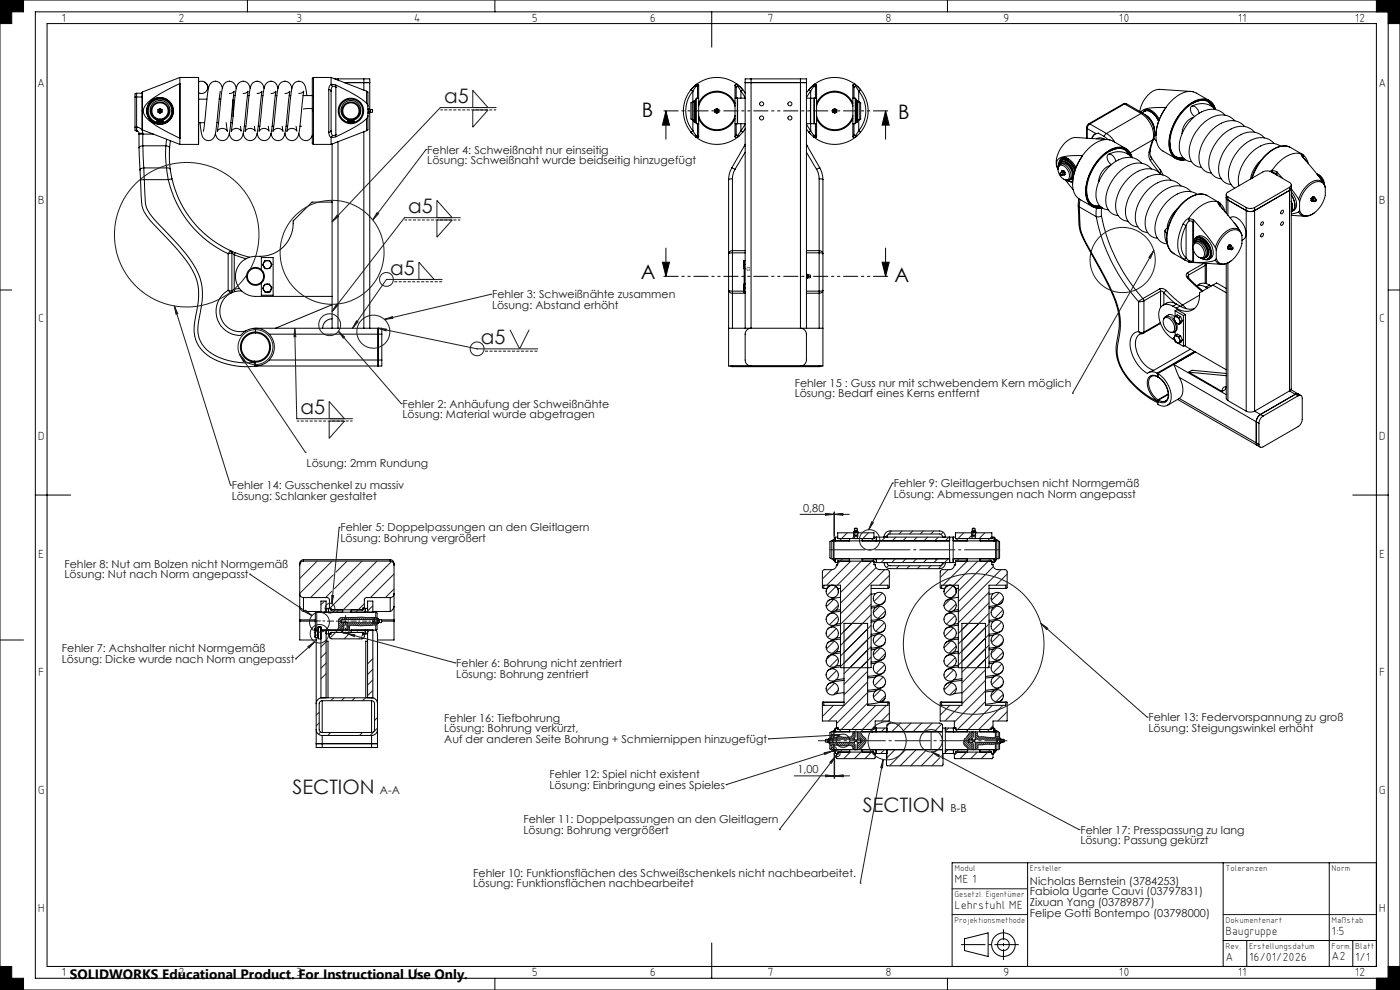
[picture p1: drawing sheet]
<svg xmlns="http://www.w3.org/2000/svg" width="594mm" height="420mm" viewBox="0 0 594 420" stroke-linecap="round" stroke-linejoin="round" font-family="sans-serif">
<defs><g id="words">
<g font-size="8.5" fill="#191924">
<text x="188.4" y="43.8">a5</text>
<text x="173.2" y="90.5">a5</text>
<text x="165.6" y="116.7">a5</text>
<text x="204" y="146.1">a5</text>
<text x="127.5" y="175.8">a5</text>
<text x="124.1" y="336.7">SECTION</text>
<text x="366.1" y="344.5">SECTION</text>
</g>
<g font-size="8.5">
<text x="272.3" y="49.6">B</text>
<text x="381" y="50.3">B</text>
<text x="271.9" y="118.6">A</text>
<text x="379.6" y="119.8">A</text>
</g>
<text font-size="5.8" x="29.7" y="415.3">SOLIDWORKS Educational Product. For Instructional Use Only.</text>
<g font-size="5">
<text x="26.1" y="9.2">1</text>
<text x="75.7" y="9.2">2</text>
<text x="125.7" y="9.2">3</text>
<text x="175.5" y="9.2">4</text>
<text x="225.7" y="9.2">5</text>
<text x="275.7" y="9.2">6</text>
<text x="325.7" y="9.2">7</text>
<text x="375.7" y="9.2">8</text>
<text x="425.7" y="9.2">9</text>
<text x="474.8" y="9.2">10</text>
<text x="525.1" y="9.2">11</text>
<text x="574.8" y="9.2">12</text>
<text x="15.8" y="36.7">A</text>
<text x="584.8" y="36.7">A</text>
<text x="16" y="86.7">B</text>
<text x="585" y="86.7">B</text>
<text x="16.2" y="136.7">C</text>
<text x="585.2" y="136.7">C</text>
<text x="16" y="186.7">D</text>
<text x="585" y="186.7">D</text>
<text x="16.2" y="236.7">E</text>
<text x="585.2" y="236.7">E</text>
<text x="16.2" y="286.7">F</text>
<text x="585.2" y="286.7">F</text>
<text x="16" y="336.7">G</text>
<text x="585" y="336.7">G</text>
<text x="405" y="374.5">ME 1</text>
<text x="16" y="386.7">H</text>
<text x="405" y="385.5">Lehrstuhl ME</text>
<text x="585" y="386.7">H</text>
<text x="520" y="396.5">Baugruppe</text>
<text x="565" y="396.5">1:5</text>
<text x="520" y="407.5">A</text>
<text x="530" y="407.5">16/01/2026</text>
<text x="565" y="407.5">A2</text>
<text x="575" y="407.5">1/1</text>
<text x="26.1" y="414.2">1</text>
<text x="75.7" y="414.2">2</text>
<text x="125.7" y="414.2">3</text>
<text x="175.5" y="414.2">4</text>
<text x="225.7" y="414.2">5</text>
<text x="275.7" y="414.2">6</text>
<text x="325.7" y="414.2">7</text>
<text x="375.7" y="414.2">8</text>
<text x="425.7" y="414.2">9</text>
<text x="474.8" y="414.2">10</text>
<text x="525.1" y="414.2">11</text>
<text x="574.8" y="414.2">12</text>
</g>
<g font-size="4.7" fill="#191924">
<text x="181.3" y="65.2">Fehler 4: Schweißnaht nur einseitig</text>
<text x="181.3" y="69.7">Lösung: Schweißnaht wurde beidseitig hinzugefügt</text>
<text x="208.8" y="126.6">Fehler 3: Schweißnähte zusammen</text>
<text x="208.8" y="131.1">Lösung: Abstand erhöht</text>
<text x="337.2" y="164">Fehler 15 : Guss nur mit schwebendem Kern möglich</text>
<text x="170.8" y="172.9">Fehler 2: Anhäufung der Schweißnähte</text>
<text x="337.2" y="168.5">Lösung: Bedarf eines Kerns entfernt</text>
<text x="170.8" y="177.5">Lösung: Material wurde abgetragen</text>
<text x="130.1" y="198.1">Lösung: 2mm Rundung</text>
<text x="98.3" y="207.5">Fehler 14: Gusschenkel zu massiv</text>
<text x="379.2" y="206.6">Fehler 9: Gleitlagerbuchsen nicht Normgemäß</text>
<text x="98.3" y="212.1">Lösung: Schlanker gestaltet</text>
<text x="379.2" y="211.1">Lösung: Abmessungen nach Norm angepasst</text>
<text x="340.8" y="217.2">0,80</text>
<text x="144.5" y="225.4">Fehler 5: Doppelpassungen an den Gleitlagern</text>
<text x="144.5" y="230">Lösung: Bohrung vergrößert</text>
<text x="27.4" y="240.8">Fehler 8: Nut am Bolzen nicht Normgemäß</text>
<text x="27.4" y="245.3">Lösung: Nut nach Norm angepasst</text>
<text x="26.3" y="276.7">Fehler 7: Achshalter nicht Normgemäß</text>
<text x="26.3" y="281.2">Lösung: Dicke wurde nach Norm angepasst</text>
<text x="193.6" y="282.9">Fehler 6: Bohrung nicht zentriert</text>
<text x="193.6" y="287.5">Lösung: Bohrung zentriert</text>
<text x="487.2" y="305.9">Fehler 13: Federvorspannung zu groß</text>
<text x="188.5" y="306.1">Fehler 16: Tiefbohrung</text>
<text x="188.5" y="310.7">Lösung: Bohrung verkürzt,</text>
<text x="487.2" y="310.5">Lösung: Steigungswinkel erhöht</text>
<text x="188.5" y="315.2">Auf der anderen Seite Bohrung + Schmiernippen hinzugefügt</text>
<text x="338.3" y="328.1">1,00</text>
<text x="233.1" y="330.1">Fehler 12: Spiel nicht existent</text>
<text x="233.1" y="334.6">Lösung: Einbringung eines Spieles</text>
<text x="161.2" y="336.7">A-A</text>
<text x="403.2" y="344.5">B-B</text>
<text x="222.1" y="349.2">Fehler 11: Doppelpassungen an den Gleitlagern</text>
<text x="222.1" y="353.7">Lösung: Bohrung vergrößert</text>
<text x="458.4" y="353.7">Fehler 17: Presspassung zu lang</text>
<text x="458.4" y="358.2">Lösung: Passung gekürzt</text>
<text x="200.8" y="371.9">Fehler 10: Funktionsflächen des Schweißschenkels nicht nachbearbeitet.</text>
<text x="200.8" y="376.4">Lösung: Funktionsflächen nachbearbeitet</text>
<text x="437" y="375.3">Nicholas Bernstein (3784253)</text>
<text x="437" y="379.9">Fabiola Ugarte Cauvi (03797831)</text>
<text x="437" y="384.4">Zixuan Yang (03789877)</text>
<text x="437" y="388.9">Felipe Gotti Bontempo (03798000)</text>
</g>
<g font-size="3.6">
<text x="405" y="369.5">Modul</text>
<text x="437" y="369.5">Ersteller</text>
<text x="520" y="369.5">Toleranzen</text>
<text x="565" y="369.5">Norm</text>
<text x="405" y="380.5">Gesetzl. Eigentümer</text>
<text x="405" y="391.5">Projektionsmethode</text>
<text x="520" y="391.5">Dokumentenart</text>
<text x="565" y="391.5">Maßstab</text>
<text x="520" y="402.5">Rev.</text>
<text x="530" y="402.5">Erstellungsdatum</text>
<text x="565" y="402.5">Form.</text>
<text x="575" y="402.5">Blatt</text>
</g>
</g></defs>
<g fill="none" stroke="#000" stroke-width=".42">
<path d="M0 0h594v420h-594zM10 0v5h-5v5h-5M15 5h574v410h-574zM20 10h564v400h-564zM105 0v5M210 0v5M302 5v15M402 0v5M584 0v5M589 10h5M58 39.6v1.6M58 39.6l-.7 .2v1.4"/>
<path d="M58 39.6h2.3M60.4 39v16.1M76.3 32.9v2.6M76.3 35.5l-8.4 4.3a14.5 14.5 0 0 0-6.9 6 4.6 4.6 0 0 0 2.1 5.2l5.3 3.6 7.9 4M76.3 32.9h7.9M76.3 32.9l-15.9 6.1M76.3 35.5h.1M76.4 35.5v23.1M84.2 32.9v28.4M84.3 34.8a2.6 2.6 0 0 1 3.8 2.3 2.6 2.6 0 0 1-3.8 2.3M86.8 34.8a3.7 3.7 0 0 1 1.6 2.7M93.5 38.7l-.9 7.9a53.4 53.4 0 0 1-1.8 11.7 2.86 2.86 0 0 1-3.2 1.2 2.86 2.86 0 0 1-2.1-2.8l-.7-4.6"/>
<path d="M94.3 37.5a2.95 2.95 0 0 0-2.9-3.1 2.95 2.95 0 0 0-3 3.1l-2.1 18.2M97.3 39.7l1.3-.3 .8-.7-.9 7.9a48.2 48.2 0 0 1-1.8 11.7 2.87 2.87 0 0 1-3.3 1.2 2.87 2.87 0 0 1-2-2.9M100.2 37.5a2.95 2.95 0 0 0-2.9-3.1 2.95 2.95 0 0 0-3 3.1l-2.1 18.2a2.43 2.43 0 0 1 4.2 0l-.4-3.6M103.2 39.7l1.3-.3 .8-.7-.9 7.9a51.1 51.1 0 0 1-1.8 11.7 2.89 2.89 0 0 1-3.3 1.2 2.89 2.89 0 0 1-2-2.9M106.2 37.5a2.97 2.97 0 0 0-3-3.1 2.97 2.97 0 0 0-3 3.1l-2.1 18.2a2.46 2.46 0 0 1 4.3 0l-.4-2.1M109.1 39.7l1.3-.3 .8-.7-1 7.9a51.1 51.1 0 0 1-1.7 11.7 2.89 2.89 0 0 1-3.3 1.2 2.89 2.89 0 0 1-2-2.9M112 37.5a2.95 2.95 0 0 0-2.9-3.1 2.95 2.95 0 0 0-2.9 3.1l-2.2 18.2a2.46 2.46 0 0 1 4.3 0l-.4-2.1M115 39.7l1.3-.3 .8-.7-.9 7.9a53.5 53.5 0 0 1-1.8 11.7 2.89 2.89 0 0 1-3.3 1.2 2.89 2.89 0 0 1-2-2.9M117.9 37.5a2.95 2.95 0 0 0-2.9-3.1 2.95 2.95 0 0 0-3 3.1l-2.1 18.2a2.46 2.46 0 0 1 4.3 0l-.4-2.1M120.9 39.7l1.3-.3 .8-.7-.9 7.9a48.2 48.2 0 0 1-1.8 11.7 2.87 2.87 0 0 1-3.3 1.2 2.87 2.87 0 0 1-2-2.9M123.8 37.5a2.95 2.95 0 0 0-2.9-3.1 2.95 2.95 0 0 0-3 3.1l-2.1 18.2a2.43 2.43 0 0 1 4.3 0l-.4-2.1M126.8 39.7l1.3-.3 .8-.7-.9 7.9a51.1 51.1 0 0 1-1.8 11.7 2.89 2.89 0 0 1-3.3 1.2 2.89 2.89 0 0 1-2-2.9"/>
<path d="M133 32.9l-.5 .3v27.7l.5 .4M133 32.9v28.4M133 32.9h7.5M139.5 38v18.1M139.5 38l.7 .2 .3 .5M140.5 35.7l-.8 1.1-.2 1.2M140.5 32.9v2.8M140.5 38.7v16.7M140.5 35.7l.1 .3M140.5 32.9l15 5.8M140.6 36l.4 .7M140.6 36l1.9 .1"/>
<path d="M141 36.7l-.5 2M141 36.7l1.5 .3M142 33.5h1.4M142.5 36.1l9 4.7 4 3M142.5 37h.1M142.5 36.1v.9M142.5 37v20.1M143.4 33.5h11M143.4 33.5v.5M146.2 35h10.7M154.4 33.5h2.5v12.9M154.4 33.5v4.7"/>
<path d="M155.5 38.7l.6 .4v5.9M155.5 38.7v5.1M293.2 38l.8 .7M293.2 38a14.1 14.1 0 0 0 0 18.1M294 38.7a13.1 13.1 0 0 0 0 16.7M294 38.7v4.6M294.1 37l-.9 1M295.3 36.7l.4-.1 .2 .4M295.3 36.7l-1.3 2M295.3 36l.6-.2 .5 .3M295.3 36v.7M295.3 35.9l-1.1 1"/>
<path d="M295.6 35.9l-.3 .2M295.6 35.7l-.3 .3M295.6 35.7a14.2 14.2 0 0 1 17.1 0M295.6 35.7l-2.4 2.3M295.9 37v4.6M296.2 35.9l-.9 .7M296.3 36l-.8 .6M296.4 36.1v7.7M296.4 36.1l-.5 .9M311.9 36.1v7.7M311.9 36.1l.4 .7M312.3 36.8v.2"/>
<path d="M312.3 36.8v.3M312.3 37v4.6M312.7 35.7l.2 .3M312.7 35.7l2.4 2.3M312.9 36l-.8-.1-.2 .2M312.9 36l.1 .7M313 36.7h-.5l-.2 .3M313 36.7l1.4 2M314.4 38.7l1.8 2.9M314.4 38.7v2.9M315.1 38l-.7 .7M315.1 38l1.1 1.5"/>
<path d="M316.2 35h26M318.7 33.5h-2.5v105.8M318.7 33.5h20.9M318.7 33.5v105.8M339.6 33.5h2.6v105.8M339.6 33.5v105.8M343.2 38l.8 .7M343.2 38l-1 1.5M344 38.7v16.7M344 38.7l-1.8 2.9M344.1 37l-.9 1M345.3 36l.6-.2 .5 .3"/>
<path d="M345.3 36.7l.4-.1 .3 .4M345.3 36v.7M345.3 36.7l-1.3 2M345.4 35.9l-1.2 1M345.5 35.9l-.2 .2M345.6 35.7l-.3 .3M345.6 35.7a14.3 14.3 0 0 1 17.1 0M345.6 35.7l-2.4 2.3M346 37v4.6M346.2 35.9l-.9 .7M346.3 36l-.9 .6M346.4 36.1l-.4 .9"/>
<path d="M346.4 36.1h.1M346.5 36.1v7.7M361.9 36.1l-.1 7.7M361.9 36.1l.4 .7M362.3 36.8v4.8M362.7 35.7l.2 .3M362.7 35.7l2.4 2.3M362.7 35.7l1.3 1.1M362.9 36l-.7-.1-.3 .2M362.9 36l.1 .7M363 36.7l-.7 .1M363 36.7l1.3 2"/>
<path d="M364 36.8l1.1 1.2M364.3 38.7a13.2 13.2 0 0 1 0 16.7M364.3 38.7v4.6M365.1 38l-.8 .7M365.1 38a14.2 14.2 0 0 1 0 18.1M505.3 38.8l-13.4-.9a10.3 10.3 0 0 0-8.1 8.3l-.2 1.1M57.3 54h.7M57.3 54v1.3l.7 .2M57.3 41.2h.7M57.3 41.2v12.8M58 54a2.57 2.57 0 0 1 2.6 2.6M58 54h.1"/>
<path d="M58 55.5l.8 .5 .2 .6M58 54v1.5M58 55.5h.1M58 41.2v12.8M58 41.2h2.3M59 56.9v5.8M59 56.6h1.6M59 56.6v.3M60.4 55.1l15.9 6.2M60.6 56.9v5M60.6 56.9h-1.6M60.6 56.6v.3"/>
<path d="M60.6 56.9h4.5M67 46.5l.9-.5 .9 .5v1.1l-.9 .5-.9-.5zM67.7 50.9v.9l-1.1-.2v-.7a4.2 4.2 0 0 1-2.1-6.5 4.2 4.2 0 0 1 6.8 0 4.2 4.2 0 0 1-2.1 6.5v.7l-.8 .2h-.3v-.9M70.7 59.1l-.4 2.8M72.3 59.7l-.3 3.1M76.3 58.6v2.7M76.3 58.6h.1M84.3 52.1h2.5M84.3 42.1h3.5M92 52.1h.7M93 42.1h.7M97.9 52.1h.7"/>
<path d="M98.9 42.2v7.2M99.1 40.6h.7M103.6 53.6h.8M105 40.6h.7M109.6 53.6h.6M110.9 40.6h.7M115.5 53.6h.6M116.8 40.6h.7M121.4 53.6h.6M122.7 40.6h.7M126.8 56.6a2.9 2.9 0 0 0 2.5 3 2.9 2.9 0 0 0 3.2-2.2M127.2 53.6h.8"/>
<path d="M128.6 40.6h3.9M130.2 40.6l-.2-1.6a4.4 4.4 0 0 0-2.5-4.4 3.4 3.4 0 0 0-3.8 3.8l-2 17.3a2.46 2.46 0 0 1 4.3 0l-.4-2.1M132.5 46.1l-3.8 .2M139.5 56.1l.2 1.2 .8 1.1M140.5 58.4v2.9M140.5 55.4l-.3 .5-.7 .2M140.5 55.4l.5 2M140.6 58.2l-.1 .2M141 57.4l-.4 .8M142.5 57.1l-1.5 .3M142.5 58l-1.9 .2M142.5 57.1h.1"/>
<path d="M142.5 57.1v.9M148.7 50.9v.9l-1.1-.2v-.7a4.2 4.2 0 0 1-2.1-6.5 4.2 4.2 0 0 1 6.8 0 4.2 4.2 0 0 1-2.1 6.5v.7l-.8 .2h-.4v-.9M154.4 55.9v83.4M155.5 50.4l-5.2 3.6-7.8 4M155.5 43.8l.6 1.2M155.5 50.4v5M155.5 55.4l-15 5.9M156.1 49.2v5.9l-.6 .3M156.1 49.2l-.6 1.2M156.1 46h.5v2.1h-.5M156.1 47.6h.5M156.1 46.5h.5"/>
<path d="M156.1 45v4.2M156.6 46.4l.6 .1M156.9 47.7v91.6M157.2 46.5a.59 .59 0 0 1 .8 .5 .59 .59 0 0 1-.8 .6M157.2 46.5v1.1M157.2 47.6l-.6 .1M158 46.9v.4M282.5 47l1.6 6.1h-3zM282.5 47v12.1M293.2 56.1l2.4 2.3M293.2 56.1l.6 .6M293.8 43.3a1.48 1.48 0 0 0-.6 1.9v3.7a1.52 1.52 0 0 0 .6 2"/>
<path d="M293.8 43.3v7.6M293.8 43.3h.7v7.6M293.8 50.9h1.3M294 55.4l1.3 2M294 55.4l-.8 .7M294 50.9v4.5M294.5 43.4h.1M294.5 50.6h.1M294.5 50.9v-8.3h.4v9M294.5 51.6h.4M294.5 50.9v.7M294.9 43.3h.2"/>
<path d="M295.3 58.2h.1M295.3 58l.3 .2M295.3 57.4v.8M295.3 57.5l.9 .7M295.3 58.2l.3 .2M295.4 57.5l.9 .7M295.5 42.1h-.4v10h.4M295.6 58.4a14.1 14.1 0 0 0 17.1 0M295.9 57.1l-.1 .3h-.5M295.9 57.1l.5 .9M295.9 52.5v4.6M296.4 58l-.5 .3-.6-.1"/>
<path d="M296.4 41.6h-.9v10.9h.9M296.4 43.8v1.2M296.4 43.8a8.4 8.4 0 0 1 7.7-5.1 8.4 8.4 0 0 1 7.8 5.1M296.4 45a8 8 0 0 1 7.7-5.9 8 8 0 0 1 7.8 5.9M296.4 49.2a8 8 0 0 0 7.7 5.8 8 8 0 0 0 7.8-5.8M296.4 50.4a8.4 8.4 0 0 0 7.7 5 8.4 8.4 0 0 0 7.8-5M296.4 49.2v1.2M296.4 50.4v7.6M296.4 45v4.2M303.2 46.5l1-.5 .8 .5v1.1l-.8 .5-1-.5zM311.9 43.8v1.2M311.9 49.2v1.2"/>
<path d="M311.9 58h.1M311.9 50.4v7.6M311.9 52.5h4.3l-1.8 2.9M311.9 41.6h4.3M311.9 45v4.2M311.9 58l.2 .3 .8-.1M312.3 57.3l-.4 .7M312.3 57.1v.2M312.3 57.1l.3 .4 .4-.1M312.3 52.5v4.6M312.8 41.8v10.6M312.8 41.6v10.9"/>
<path d="M312.9 58.2l-.2 .2M313 57.4l-.1 .8M313.6 57.7l-.9 .7M314.4 55.4l-1.4 2M314.4 55.4l.7 .7M314.4 52.5v2.9M315.1 56.1l-2.4 2.3M315.1 56.1l-.1 .1M316.2 54.7l-1.1 1.4M342.2 54.7l1 1.4M342.2 41.6h4.3M343.2 56.1l2.4 2.3"/>
<path d="M343.2 56.1l.6 .6M344 41.8v10.6M344 55.4l1.3 2M344 55.4l-.8 .7M345.3 58.2h.1M345.3 58l.2 .2M345.3 57.5l.9 .7M345.3 58.2l.3 .2M345.3 57.4v.8M345.4 57.5l.9 .7M345.4 41.6v10.9M345.6 58.4a14.1 14.1 0 0 0 17.1 0"/>
<path d="M346 57.1l-.2 .3h-.5M346 57.1l.4 .9M346 52.5v4.6M346.4 58l-.5 .3-.6-.1M346.5 58h.1M346.5 43.8v1.2M346.5 43.8a8.4 8.4 0 0 1 7.7-5.1 8.4 8.4 0 0 1 7.6 5.1M346.5 45a8 8 0 0 1 7.7-5.9 8 8 0 0 1 7.6 5.9M346.5 49.2a8 8 0 0 0 7.7 5.8 8 8 0 0 0 7.6-5.8M346.5 50.4a8.4 8.4 0 0 0 7.7 5 8.4 8.4 0 0 0 7.6-5M346.5 49.2v1.2M346.5 50.4v7.6"/>
<path d="M346.5 52.5h-4.3l1.8 2.9M346.5 45v4.2M353.2 46.5l1-.5 .8 .5v1.1l-.8 .5-1-.5zM361.8 41.6h1.1v10.9h-1.1M361.8 43.8v1.2M361.8 49.2v1.2M361.8 50.4l.1 7.6M361.8 45v4.2M361.9 58l.3 .3 .7-.1M362.3 57.3l.7 .1M362.3 57.3l-.4 .7M362.3 52.5v4.8"/>
<path d="M362.9 42.1h.4v10h-.4M362.9 58.2l-.2 .2M363 57.4l-.1 .8M363.3 50.9h1.3M363.3 43.3h.1M363.4 51.6v-9h.3v9M363.4 51.6h.3M363.6 57.7l-.9 .7M363.7 43.4h.1M363.7 50.6h.1M364.3 55.4l-1.3 2M364.3 55.4l.8 .7"/>
<path d="M364.3 50.9v4.5M364.6 43.3v7.6M364.6 43.3a1.48 1.48 0 0 1 .6 1.9v3.7a1.52 1.52 0 0 1-.6 2M364.6 43.3h-.8v7.6M365.1 56.1l-2.4 2.3M365.1 56.1l-.1 .1M375.7 47l1.6 6.1h-3zM375.7 47v12.1M461 54.2l.3 .4M461 54.2v4.4M461.3 54.6l3.7 2.1M461.3 54.6v4"/>
<path d="M461.9 52.5l.5 .1M461.9 52.5l-.6 .8-.3 .9M462.4 52.6l-.8 .8-.3 1.2M462.4 52.6l7 4M464.6 56.9l-.8 .8-.5 1.1M465 56.7l-1 .7-.8 1.4M465 56.7l1-.2 2.5 1.4M465.3 58.9a2.7 2.7 0 0 1 3.3 .2l-.1-.1M468.4 59h.1M468.5 57.9l1.6 1.3M469.4 56.6l-.9 1.3M469.4 56.6a10.6 10.6 0 0 1 3.6 3.8"/>
<path d="M469.9 59.2l-13.3-.9a10.1 10.1 0 0 0-8.2 8.4 6.1 6.1 0 0 0 .5 5.1M476.6 44h1.3M476.6 44l.5 .1M476.6 44l-14.7 8.5M477.1 44.1l-14.7 8.5M477.1 44.1l7.1 4M477.9 44l-.8 .1M477.9 44l7 4.1M484.2 48.1a10.8 10.8 0 0 1 4.9 11.3M484.2 48.1l-14.8 8.5M484.9 48.1a9.9 9.9 0 0 1 4.6 10.8M484.9 48.1h-.7"/>
<path d="M485.1 47.5a2.8 2.8 0 0 1 4.5 .1l2.3 3.1M485.8 48.6l.2 .1a8.5 8.5 0 0 1 3.9 6.7M486.1 46.7l-.4 .5a4.5 4.5 0 0 1 5.3 2.9l.6 1.2M486.1 48.9h.1a8.3 8.3 0 0 1 3.6 6.5M487.1 46.5l-1.4 .6M488.3 47.5l.3 .1a8.1 8.1 0 0 1 3 3.9 5.8 5.8 0 0 0-5.8-4.4l-1.3 .7M488.7 47a2.4 2.4 0 0 0-3.4 .4M489.1 59.4l-1.6 5.1M489.1 59.4l-9.6 5.5M489.5 58.9l-1.5 5M489.5 58.9l-.4 .5M489.6 58.7l1.1 1.4"/>
<path d="M489.9 55.4v.3M490.5 56.9l-.6 .3M494.6 45.6a17.2 17.2 0 0 0-10.2 1.4l-.4 .5M494.6 45.6l.1 .1M494.7 45.7a18.7 18.7 0 0 0-3.7 15.2l1.6 2.7 6.3 3.7M494.7 45.7h-.1a21.3 21.3 0 0 0-4.2 11.9M505.7 45.1a7.8 7.8 0 0 1 9.9 1.4M506 43.8a6 6 0 0 1 8.4 .9l.5 1.1M506.3 49.9a7.2 7.2 0 0 0-4.8 6.8M508.7 48.1v-.2a2.95 2.95 0 0 0-3.1-2.8 3.1 3.1 0 0 0 1.3 4.3M512.3 43l1.6 2M513.1 42.7l-5.5-3.2a7.8 7.8 0 0 0-9 1.9l-2.1 1.9-1.9 2.3"/>
<path d="M515.2 46a5.5 5.5 0 0 0-8.6-2.4 20.4 20.4 0 0 0-9.9 19.6 5.1 5.1 0 0 0 5.8 4.3M519.8 48.9a8.1 8.1 0 0 0-11-.9 16.8 16.8 0 0 0-8.1 16.5 5.4 5.4 0 0 0 4.9 4.1M523.9 51.3a8.1 8.1 0 0 0-10.9-.9 17.2 17.2 0 0 0-8.3 15.8 5.4 5.4 0 0 0 5.1 4.8M528.1 53.7a8 8 0 0 0-10.9-.9 17.5 17.5 0 0 0-8.4 15.8 5.5 5.5 0 0 0 5.2 4.8M532.3 56.1a8.1 8.1 0 0 0-11-.8 16.8 16.8 0 0 0-8.1 16.4 5.4 5.4 0 0 0 4.9 4.1M536.5 58.5a8.1 8.1 0 0 0-11-.8 16.8 16.8 0 0 0-8.2 16.5 5.3 5.3 0 0 0 5 4M59 62.7l.4 9.4M59.4 72.1l.2 4.2M59.6 76.3l.2 3.2a23.8 23.8 0 0 0 1.3 10.3l3.8 5a137.7 137.7 0 0 1 15.5 17.8 22.9 22.9 0 0 1 3.1 19.4 18.9 18.9 0 0 0 .1 13.6 19.9 19.9 0 0 0 15.2 9.4 28.5 28.5 0 0 0 9.2 .3M60.6 61.9l.4 9.3M60.6 61.9a1.41 1.41 0 0 0-1.6 .8M60.6 61.9h9.7"/>
<path d="M61 71.2l.2 5M61 71.2l-1.1 .3-.5 .6M61 71.2h9.7M61.2 76.2l-1.6 .1M61.2 76.2l.1 3.2a27.5 27.5 0 0 0 .8 8.6 29.6 29.6 0 0 0 6.9 8.8l2.5 2.7a52.4 52.4 0 0 1 13.4 18.5 30 30 0 0 1-.3 16.4 13.5 13.5 0 0 0 1.9 12.7 24.3 24.3 0 0 0 19.1 6.8l2.3-.2M61.2 76.2h10.2M70.3 61.9l-.1 3.7 .5 5.6M70.3 61.9l1 .1 .7 .8M70.7 71.2l.7 5M70.7 71.2l1.1 .1 .4 .5M71.4 76.2a46.1 46.1 0 0 0 25.4 31.5M72 62.8l-.1 5.4 .3 3.6"/>
<path d="M72.2 71.8l.8 4.1M73 75.9l-1.6 .3M73 75.9a44.6 44.6 0 0 0 24.8 30.4M76.3 61.3h7.9M133 61.3h7.5M140.9 61.1v78.2M143.4 60.1v79.2M309.1 76.2v31.5M310.5 71.2l-1 2.4-.4 2.6M310.5 71.2l1.4 .6M310.8 75.9v30.4M310.8 75.9l-1.7 .3"/>
<path d="M311.9 71.8l-.6 1.2-.5 2.9M315.8 61.9l-5.3 9.3M315.8 61.9l.4 .2M316.2 64.6l-4.3 7.2M316.2 61.2l-.4 .7M342.2 64.6l4.3 7.2M342.2 61.2l.3 .7M342.5 61.9l5.3 9.3M342.5 61.9l-.3 .2M346.5 71.8l.6 1.4 .5 2.7M347.6 75.9v30.4M347.6 75.9l1.5 .3"/>
<path d="M347.8 71.2l-1.3 .6M347.8 71.2l.8 1.7 .5 3.3M349.1 76.2v31.5M449.1 70.9a1.85 1.85 0 0 1 1.5-1.4 1.85 1.85 0 0 1 1.9 .9l.3 .3a4.1 4.1 0 0 1 .9 5.5l-1 .2M449.2 70.5a2.28 2.28 0 0 1 1.3-2.6 2.28 2.28 0 0 1 2.8 .8l1.5 1.6 1.2 2.3M449.2 70.2a2.46 2.46 0 0 1 1.5-2.8 2.46 2.46 0 0 1 3 .9l1.2 1.2 1.4 2.3M449.4 69a2.47 2.47 0 0 1 1.8-2.1 2.47 2.47 0 0 1 2.6 .8l1.7 1.7 1 1.7M449.4 70.1a1.92 1.92 0 0 1 1.6-1.5 1.92 1.92 0 0 1 1.9 .8 5.4 5.4 0 0 1 1.9 6.4l-1.2 .5-.3 .6M449.5 70.3a3.5 3.5 0 0 1 4.1 3 1.97 1.97 0 0 1-1.2 3.1 4.3 4.3 0 0 1-2.9-6.1zM449.7 73.8a.64 .64 0 0 1 .8-.6 .64 .64 0 0 1 .4 .9 .64 .64 0 0 1-.9 .2M449.7 73.7h.4l.1 .7-.4-.3zM449.9 69.7a2.82 2.82 0 0 1 4.1 1.5 3.2 3.2 0 0 1-.3 5.1"/>
<path d="M450.3 68.1a4 4 0 0 1 5.1 2.5l.7 1.5M450.3 68.8a3.3 3.3 0 0 1 4.3 2.1l1 3.1M450.4 72.6v.5l.2-.2a.64 .64 0 0 1 .8 .4 .64 .64 0 0 1-.5 .8l.7 .1M451 72.6l.6 .8M451 72.6h-.6M451.3 72.4l-.3 .2M451.3 72.4l.7 .7M451.3 72.4l-.9 .2M451.6 73.4v.8M451.7 66.9l-1.4 .7 .5-.5M452 73.1l-.4 .3M452 73.1v.9l-.4 .2"/>
<path d="M452 76.3l3.4 4.2M452.1 76.3l.1 .1M452.2 76.4h.5M452.3 76.4h-.1M452.5 76.4l.8 .5M452.8 76.4h.2M453.3 76.4v.5M453.4 67.4a2.37 2.37 0 0 0-3.6 .6M453.4 76.9l1.6 .2M454.1 77.1l1 .2M455.1 77.9v.1M455.1 76.8h-1.6"/>
<path d="M455.3 75.4l-.8 .7M459.2 66.1a21.4 21.4 0 0 0-4.1 11.8M459.2 66a17.7 17.7 0 0 0-10.1 1.5 3.2 3.2 0 0 0-.2 4M459.2 66l.1 .1M459.3 66.1a18 18 0 0 0-3.5 15.9l1 1.5 1.2 1 5.5 3.2M459.3 66.1h-.1M470.3 65.5a7.8 7.8 0 0 1 9.9 1.4M470.7 64.3a5.9 5.9 0 0 1 8.3 .8l.6 1.1M471 70.3a7.1 7.1 0 0 0-4.8 6.8M473.4 68.5l-.1-.6a2.44 2.44 0 0 0-3.3-2.2 3.4 3.4 0 0 0 1.6 4.2M477 63.4l1.6 2M477.7 63.1l-5.5-3.2a7.5 7.5 0 0 0-8.2 1.4l-2.2 1.7-2.6 3"/>
<path d="M479.8 66.4a5.5 5.5 0 0 0-8.6-2.5 20.4 20.4 0 0 0-9.9 19.7 5.1 5.1 0 0 0 5.9 4.3M480.3 66.9a5.6 5.6 0 0 0-8.7-3.5 20.9 20.9 0 0 0-10.6 20.4 5.4 5.4 0 0 0 6.6 4.4 5.6 5.6 0 0 1-6.9-5.8 21.1 21.1 0 0 1 12.2-19.6 5.4 5.4 0 0 1 7.5 4.1M484.4 69.3a8 8 0 0 0-10.9-.9 16.8 16.8 0 0 0-8.2 16.5 5.4 5.4 0 0 0 5 4.1M487.5 64.5v1.9l.6 1.7M488 63.9l-.5 .6M488 63.9v1.7l.3 .9M488.1 68.1l4 5.4 .3-.8-.2-.7M488.3 66.6l3.9 5.4M488.3 66.6l.2 .7-.4 .8M488.6 71.7a8.1 8.1 0 0 0-11-.8 16.8 16.8 0 0 0-8.1 16.4 5.4 5.4 0 0 0 4.9 4.1M492.2 72l1.2 2.2M492.8 74.1a8.1 8.1 0 0 0-11-.8 17.2 17.2 0 0 0-8.3 15.7 5.4 5.4 0 0 0 5.1 4.8"/>
<path d="M496.4 60.6a5.7 5.7 0 0 0 6 6.7M496.9 76.5a8.1 8.1 0 0 0-10.9-.8 17.5 17.5 0 0 0-8.3 15.8 5.4 5.4 0 0 0 5.1 4.7M498.8 66.4l1.2 .4h1.8M501.1 78.9a8 8 0 0 0-11-.8 16.7 16.7 0 0 0-8.1 16.5 5.4 5.4 0 0 0 4.9 4.1M502.9 67.8a5.5 5.5 0 0 1-6.8-5.8 21 21 0 0 1 12.2-19.5 5.4 5.4 0 0 1 7.4 4 5.7 5.7 0 0 0-8.8-3.6 21 21 0 0 0-10.6 20.5 5.3 5.3 0 0 0 6.7 4.4M535 68.1a13.5 13.5 0 0 0-4.4 7.8M539.6 72.5l1-.1 1.1 .6M539.6 72.5l.3 .8M539.8 72.2l-.2 .3M539.8 72.2l-.9 .5M540 73.3h.6l.8 .6M540.6 60.9a8.1 8.1 0 0 0-10.9-.8 17.3 17.3 0 0 0-8.3 15.8 5.7 5.7 0 0 0 2.5 3.9"/>
<path d="M541.4 73.9h.1M541.4 73.9v.2M541.7 73l-.3 .9M541.8 72.9l2.4 2.8M541.8 72.9l-.1 .1M541.8 72.9v1.4M543.4 62a9.3 9.3 0 0 0-11.3 1.7 16.2 16.2 0 0 0-6.4 15.1M547.1 79.5a1.07 1.07 0 0 0 .8-1.1 1.07 1.07 0 0 0-.8-1l-7.7-4.5a3.9 3.9 0 0 0-3.6 0l-14.8 8.6a1.09 1.09 0 0 0-.7 1 1.09 1.09 0 0 0 .7 1.1M547.1 79.5l-14.8 8.5M547.1 79.5v86.4M547.6 62.6a8.3 8.3 0 0 0-9.3 2l-1.9 1.8-2.9 3.7-2.4 5.6M547.9 79.7l-.8 1.1-14.8 8.5a3.9 3.9 0 0 1-3.6 0l-7.7-4.4-.7-1.1"/>
<path d="M547.9 78.4v86.5l-.8 1M551.9 65.2a11.7 11.7 0 0 0-11 5.4l-1.1 1.6M551.9 65.2l.2 .2M551.9 65.2l.4 .1M552.1 65.4l.7 1.3M552.1 65.4l.3 .7M552.3 65.3l-4.7-2.7a8.3 8.3 0 0 0-9.4 2.3 23.3 23.3 0 0 0-6.9 10.6M552.3 65.3v.1M552.3 65.4l.6 .4M552.4 66.1l.5 .7M552.4 66.1h.1M552.7 66.7h.1"/>
<path d="M552.7 66.7l5.5 6.4 3.4 4.7a3.9 3.9 0 0 0-6 0 13.1 13.1 0 0 0-4.6 6.7M552.8 66.7l.3 .4M552.9 65.8l1.5 1.8 .7 1.8M552.9 65.8l.3 .3a2.05 2.05 0 0 0 1 2.2M558.7 73.7l.1 .1a5.1 5.1 0 0 1 3.2 4.6M558.8 73.9l.3 .1a6.1 6.1 0 0 1 2.6 3.9M559 74.2l1.2 1.2 .9 1.7M559.1 74.2l1.9 2.7M561.6 77.8l.7 1.7M562.3 79.5a3.4 3.4 0 0 0-5.7-1.5 13 13 0 0 0-5.2 7.7M562.3 79.5a9.6 9.6 0 0 1-.7 5.5 9.4 9.4 0 0 1-7.6 6.6 3 3 0 0 1-2.6-2.4M140.9 85.7h-8.5l-8 8.1a14.2 14.2 0 0 1-16 14.9 8.5 8.5 0 0 0-8.5 8.5 8.5 8.5 0 0 0 8.5 8.5h32.5"/>
<path d="M457.5 87.2l.3 8.3 .7 3.3 1.6 3.5 9.3 17a36.1 36.1 0 0 1 5.5 19l-.4 3.3a20 20 0 0 0 5.5 20.7l1.6 1.7a34.6 34.6 0 0 0 9.7 6.9l-.4-.8M457.5 87.2l.4 .6M457.7 84.3l-.2 2.9M457.9 87.8l.1 2.6a22.5 22.5 0 0 0 4.4 15.6 147.9 147.9 0 0 1 11.8 23.8 29.2 29.2 0 0 1 0 16.3 17.8 17.8 0 0 0 5.3 15.2 35.7 35.7 0 0 0 11.4 8.8M457.9 87.8l7.2 4.1M458.3 84.6l-.4 3.2M461 81a5.8 5.8 0 0 0 6 6.8M463.4 86.9l1.2 .3h1.9M465.1 91.9a75.5 75.5 0 0 0 18 36M465.2 88.2l-.1 3.7M467.4 91.6a73.7 73.7 0 0 0 17.5 35.1M467.4 91.6l-2.3 .3"/>
<path d="M467.5 88.2l-.1 3.4M494.3 97.8a8.4 8.4 0 0 0 .9 5.5M495.5 96.8a1.1 1.1 0 0 0-1.2 .9 1.1 1.1 0 0 0 .8 1.2M499.6 88.5a12.6 12.6 0 0 0-4.4 8.4M502 95.1a14.8 14.8 0 0 0-1.2 13.3l1.2 1.4M502 95.1l1.2 .6M503.2 95.7a13.3 13.3 0 0 0-.8 12.8l.8 .9M503.2 95.7v13.7M504.3 92.9h.9l1.2 .5M504.3 92.9l.3 .8M504.4 92.6l-.1 .3M504.4 92.6l-1.5 1.1-.9 1.4"/>
<path d="M504.6 93.7l-1.4 2M504.6 93.7h.6l.9 .6M505.3 81.3a8.1 8.1 0 0 0-11-.8 16.8 16.8 0 0 0-8.1 16.5 5.4 5.4 0 0 0 4.9 4.1M506.1 94.3h.1M506.1 94.3v16.4M506.4 93.4l-.3 .9M506.4 93.3v10.4a2.28 2.28 0 0 1 1.2-2.6 2.28 2.28 0 0 1 2.8 .6 6.6 6.6 0 0 1 2.5 7.7l-1.1 .6-1.1-.1M506.4 93.3l6.4 7.6 2.9 4.1M506.4 93.3v.1M508 82.5a9.2 9.2 0 0 0-11.3 1.7 16.2 16.2 0 0 0-6.3 15.2 5.2 5.2 0 0 0 4.9 4.1M512.2 83a8.9 8.9 0 0 0-9.9 2.6 20.5 20.5 0 0 0-7.1 17.9 6.1 6.1 0 0 0 3 4.2M512.2 83a7.9 7.9 0 0 0-8.6 1.8 21.4 21.4 0 0 0-8.3 18.6 6.3 6.3 0 0 0 2.8 4.2l4.6 2.7"/>
<path d="M512.2 83l4.7 2.7M516.5 85.6a11.7 11.7 0 0 0-10.9 5.4l-1.2 1.6M516.5 85.6l.2 .1M516.5 85.6l.4 .1M516.7 85.7l.7 1.5M516.7 85.7l.4 .8M516.9 85.7l.7 .5M517.1 86.4l.5 .9M517.1 86.5h.1M517.4 87.2l5.5 6.4 3.4 4.6M517.4 87.2l.3 .3M517.6 86.2l1.1 1.2 1 2.5"/>
<path d="M517.6 86.2l.2 .3a2.08 2.08 0 0 0 1 2.2M520.3 82.5v7.9M521 83.6l7.7 4.4M521 83.6v7.7M521.9 92.4a4 4 0 0 1 5.3 2.3l.3 .6a4.8 4.8 0 0 1 .1 6.3l-.7 .3M523.7 94.6l1.9 2.6M526.3 98.2l.6 1.7M526.3 98.2a3.9 3.9 0 0 0-6 0 13.4 13.4 0 0 0-4.6 6.8M526.9 99.9a3.4 3.4 0 0 0-5.7-1.5 12.6 12.6 0 0 0-5.2 7.8M526.9 99.9a9.6 9.6 0 0 1-.6 5.5 9.2 9.2 0 0 1-7.7 6.6 2.91 2.91 0 0 1-2.6-2.4M528.7 88a3.9 3.9 0 0 0 3.6 0M528.7 88v86.4"/>
<path d="M532.3 88v86.4M535.3 99.2a.46 .46 0 0 1 .7-.2 .46 .46 0 0 1 0 .7 .6 .6 0 0 1-.4 .7 .6 .6 0 0 1-.7-.3zM535.3 94.3a.46 .46 0 0 1 .6-.1 .46 .46 0 0 1 .1 .6 .59 .59 0 0 1-.4 .8 .59 .59 0 0 1-.7-.4zM543.7 94.3a.47 .47 0 0 1 .7-.2 .47 .47 0 0 1 .1 .7 .61 .61 0 0 1-.4 .8 .61 .61 0 0 1-.8-.4zM543.7 89.4a.52 .52 0 0 1 .9 0 .52 .52 0 0 1-.2 .8l-.1 .2a.51 .51 0 0 1-.8 .3 .51 .51 0 0 1 0-.9zM547.9 85.3a4.9 4.9 0 0 1 0 4.3M547.9 82.7l.3 .5a4.9 4.9 0 0 1 .1 6.4M547.9 85.6l.4 2.2M547.9 85.5l.4 2.3M547.9 81.4l.3 .4a6.5 6.5 0 0 1 1.4 6.9l-1.3 .9M547.9 80.1l3.1 4.4M547.9 91.4l5.7 .3"/>
<path d="M548.3 87.8l-.4 1.8M548.3 89.6l-.4 .2M551 84.5l.4 1.2M551 89.9l-3.1 .9M551 89.9a2.94 2.94 0 0 0 2.6 1.8M551.4 89.2l-.4 .7M551.4 85.7v3.5M556.2 84.3l.4 .2M556.2 84.3v.8l.4 .2M556.6 84.5v.8M556.9 83.5l-.7 .8M556.9 83.5l.3 .2"/>
<path d="M556.9 83.5l.9 .2M557.2 83.7l-.6 .8M557.2 83.7h.6M557.3 85.2l-.7 .1M557.7 90.3l-2.4 1.2-1.7 .2M557.8 83.7v.6l-.2-.3a.64 .64 0 0 0-.8 .4 .64 .64 0 0 0 .5 .8M558.1 84.8l.4 .1-.5 .6zM558.5 84.9a.64 .64 0 0 0-.7-.6 .64 .64 0 0 0-.5 .8 .64 .64 0 0 0 .9 .4M96.8 107.7v15.5M97.8 106.3l-1 1.4M97.8 106.3l.6 1M97.8 106.3l2 .9"/>
<path d="M98.4 107.3l-1.6 .4M98.4 107.3l1 .8M98.4 107.3v16.2M99.4 108.1l5 1.7M99.4 108.1v14.6M99.8 107.2l-.4 .9M99.8 107.2l6.1 1.9M110.9 114.4v-5.1h5v16h-5v-5.2M111.9 111.5a1.72 1.72 0 0 0 1.6 2.5M111.9 111.5l-.5 .9 1.1 1.6h1M113.3 110.6l-.8 .2-.6 .7M113.3 110.6h.6l.9 .7"/>
<path d="M113.3 110.6l1-.1 .5 .8M113.3 110.6h-1l-.4 .9M114.8 111.3l.3 .7-.2 1M114.8 111.3l.6 .9-.5 .8M114.9 113l-.6 .7-.8 .3M114.9 113l-.4 .9-1 .1M281.1 111.2h3l-1.6 6zM282.5 105.3v11.9M309.1 107.7v15.5M310.8 106.3v1M310.8 106.3l-1.3 .5-.4 .9M310.8 107.3l-1.7 .4"/>
<path d="M310.8 107.3v16.2M310.8 106.3h5.4M310.8 107.3h5.4M315.7 111.3v1.7M315.7 113v1M315.7 114h.1M315.7 113v.9M315.7 111.3v.9M315.7 110.5v.8M315.7 114v6.5M315.7 112.2h.5M315.7 113.9h.5"/>
<path d="M315.7 112.2v.8M315.7 110.5h.5M315.7 113.9v.1M315.7 114h.5M342.2 117.2h.2M342.2 116.4h.2v1.8h-.2M342.2 106.3h5.4M342.2 107.3h5.4M342.4 116.6l.6 .1M343 116.7a.59 .59 0 0 1 .9 .5 .59 .59 0 0 1-.9 .6M343 116.7v1.1M343 117.8l-.6 .2"/>
<path d="M343.9 117.1v.3M347.6 106.3l1.2 .5 .3 .9M347.6 107.3l1.5 .4M347.6 106.3v1M347.6 107.3v16.2M349.1 107.7v15.5M374.3 111.2h3l-1.6 6zM375.7 105.3v11.9M502 109.8l.7 .5M502.7 110.3l1.6 .8M503.2 109.4l-.6 .4h-.6M503.2 109.4l1.4 1.3"/>
<path d="M503.8 118l6.2 5.6M503.9 115.7l-.6 .8 .5 1.5M503.9 115.7l.4 1M504.3 117.9l6 5.5M504.3 116.7l-.3 .7 .3 .5M504.3 111l.1 .1M504.3 111l2.1 .3M504.3 117.9l-.5 .1M504.3 116.7v1.2M504.4 111.1l13.8 1M504.6 110.7h1.5M504.6 110.7l-.3 .3"/>
<path d="M506.1 110.7l.3 .6M506.1 110.7h.1M506.3 103.9a1.85 1.85 0 0 1 1.6-1.4 1.85 1.85 0 0 1 1.9 1l.3 .3a4.1 4.1 0 0 1 .9 5.5l-1 .2M506.4 111.3h.1M506.4 103.3a2.42 2.42 0 0 1 1.2-2.6 2.42 2.42 0 0 1 2.9 .4 7.3 7.3 0 0 1 3 8.4 2.17 2.17 0 0 1-2.9 .4M506.4 106.2v5.1M506.6 103.6a2.53 2.53 0 0 1 3.6 1.5 2.79 2.79 0 0 1-.3 4.3 4.4 4.4 0 0 1-3.3-5.8zM506.7 103.2a1.9 1.9 0 0 1 1.5-1.6 1.9 1.9 0 0 1 2 .9 5 5 0 0 1 1.6 6.6l-1 .3v.4M507.1 102.7a2.87 2.87 0 0 1 4.2 1.6 3.6 3.6 0 0 1 .2 4.7l-.6 .3M507.5 101.2a4 4 0 0 1 5.1 2.4 4.5 4.5 0 0 1 .1 6.1l-.3 .1M507.5 101.9a3.6 3.6 0 0 1 4.6 2.5 3.3 3.3 0 0 1-.4 4.8M507.5 100.7a3.4 3.4 0 0 1 4.9 1l.4 .5a6.1 6.1 0 0 1 1.2 7.2l-1.1 .6"/>
<path d="M509.2 109.4l.3 .1M509.6 109.4l-.1 .1M509.7 109.4l.8 .6M510 109.5h.3M510 109.5h-.5M510.5 109.5v.5M510.8 109.8l-.3 .2M510.9 111.7l-7 4M511 111.7l.4 .9M511.4 112.6l-7.1 4.1M511.4 112.6v7.6M511.8 111.7v.4"/>
<path d="M511.8 112.1l-.4 .5M511.8 112.1v8.3M515.7 110.3a3.8 3.8 0 0 0 5.8 .9M515.7 105l.3 1.2M515.7 110.3l-3.7 .9-5.6 .1M516 109.6l-.3 .7M516 106.2v3.4M520.3 111.8v57.2l.7 1M520.8 104.7l.4 .2M520.8 104.7v.8l.4 .2M521 111.5v58.5M521.2 104.9v.8"/>
<path d="M521.5 103.9l-.7 .8M521.5 103.9l.3 .2M521.5 103.9l1 .3M521.8 104.1l-.6 .8M521.8 104.1l.7 .1M522.3 110.7l-.8 .5M522.5 104.2v.5l-.2-.3a.64 .64 0 0 0-.9 .5 .64 .64 0 0 0 .5 .7l-.7 .1M522.7 105.3l.4-.1-.4 .7zM522.8 105.4l-.1 .3zM523.1 105.3a.63 .63 0 0 0-.7-.6 .63 .63 0 0 0-.5 .9 .63 .63 0 0 0 1 .3M0 123h5M96.8 123.2a10.3 10.3 0 0 0-4.8 11.6 10.3 10.3 0 0 0 10.1 7.5 6.7 6.7 0 0 1 6.2-2.8l.1 .3"/>
<path d="M96.8 123.2l1.1 1.2M96.8 123.2l1.6 .3M97.9 124.4a8.7 8.7 0 0 0-4 10.9 8.7 8.7 0 0 0 10.4 5.1M98.4 123.5l-.5 .9M99.4 122.7l-1 .8M99.4 122.7l.3 1M99.7 123.7l-1.8 .7M101.6 122.4l-2.2 .3M102.6 123.4l-2.9 .3M108.4 139.3a8 8 0 0 1 8 8 8 8 0 0 1-8 8M108.4 139.3h32.5M108.4 139.3v1.5"/>
<path d="M111.9 121.5l-.2 .9 .3 .8M111.9 121.5l-.5 .9 .6 .8M112 123.2l.6 .6 .9 .1M112 123.2l.5 .8 1-.1M113.3 120.6l-.8 .2-.6 .7M113.3 120.6l.9 .1 .6 .6M113.3 120.6l1-.1 .5 .8M113.3 120.6h-1l-.4 .9M114.8 121.3l.3 .6-.2 1.1M114.8 121.3l.6 .8-.5 .9M114.9 123l-.4 .6-1 .3M114.9 123l-.4 .9h-1"/>
<path d="M140.9 135.3a4 4 0 0 0-4 4M140.9 139.3h2.5M140.9 129.3l-24 10M143.4 139.3h11M154.4 139.3h2.5M156.9 139.3h5.1v2.5M160.4 139.3v16M309.1 139.3v16h40v-16M309.1 123.2l.7 1 1 .2M309.1 123.2v16.1M309.1 123.2l1.7 .3M309.1 139.3h7.1"/>
<path d="M310.8 123.5v.9M310.8 124.4v14.9M310.8 124.4h5.4M310.8 123.5h4.9M315.7 121.3v1.7M315.7 123v.9M315.7 123.9h.1M315.7 121.3v.8M315.7 123.9l.5 .1M315.7 120.5v.8M315.7 122.1h.5M315.7 123.9h.5"/>
<path d="M315.7 122.1v.9M315.7 120.5h.5M316.2 139.3h2.5M318.7 139.3a2.51 2.51 0 0 0-2.5 2.5v10.9a2.57 2.57 0 0 0 2.5 2.6M318.7 139.3h20.9M339.6 139.3a2.57 2.57 0 0 1 2.6 2.5v10.9a2.57 2.57 0 0 1-2.6 2.6M339.6 139.3h2.6M342.2 139.3h6.9M342.2 124.4h5.4M342.2 123.5h5.4M347.6 123.5v.9M347.6 124.4v14.9"/>
<path d="M349.1 123.2l-.3 .7-1.2 .5M349.1 123.2v16.1M349.1 123.2l-1.5 .3M483.1 127.9v12.7M484.9 126.7l-1.8 1.2M484.9 126.7l.5 .9M485.4 127.6l-2.3 .3M485.4 127.6v13.3M492 122.6a2.31 2.31 0 0 1 2.8 .6M492 122.6l.4 1M492 122.6l-7.1 4.1M492.3 136.9l-6.9 4"/>
<path d="M492.4 137.1l-7.3 4.3M492.4 137.2l-.2 .1M492.4 123.6l.9 .1 .5 .5M492.4 123.6l-7 4M492.4 123.6v6.8M493.7 135.5a1.9 1.9 0 0 1 1.7-1.4 1.9 1.9 0 0 1 1.9 1.1 4.4 4.4 0 0 1 1.2 5.6l-1.7 .2M493.8 124.2l4.8 4.5M493.8 124.2v5M493.9 135.1a2.52 2.52 0 0 1 3.7 1.5 2.79 2.79 0 0 1-.3 4.4 4.4 4.4 0 0 1-3.4-5.9zM494.5 134.3l1.3-.7a2.36 2.36 0 0 1 2.7 .8M494.8 123.2l6.9 6.2M494.8 123.2l-1 1"/>
<path d="M497.7 129.9a3.8 3.8 0 0 0-4.6-.2 3.8 3.8 0 0 0-1.4 4.3 13.3 13.3 0 0 0 6.8 10.3M497.7 129.9l1.4 .9M498.4 134.6v1.4M498.4 134.6l-.3 .5 .3 .9M498.4 136l1.1 1.2M498.4 136l.5 .9 .6 .3M498.6 131.9v2.3M498.6 131.9l3.5 2M498.6 131.9l.8-.5 3.6 2M498.7 134l.8-.4 1.4 .7M498.7 134l.7 .4M498.7 134l-.3 .6"/>
<path d="M499.1 137a2.7 2.7 0 0 1-.8 3.9M499.2 129a4.4 4.4 0 0 0-4.3-.4l-1.5 .9M499.2 129l-1.5 .9M499.2 129l1.4 .8M499.4 134.4l-.6-.1-.4 .3M499.4 134.4l1.1 1.3M499.4 134.4l.7 .3M499.5 137.2l.7 .4M500.1 134.7l.4 1M500.5 135.7v1.4M500.5 135.7l.4 .8M500.5 137.1l-.4 .3-.6-.2"/>
<path d="M500.5 137.1l-.3 .5M500.6 129.8a7.5 7.5 0 0 0 6.2 1.1M500.6 129.8l-1.5 1M500.9 136.5l-.4 .6M500.9 134.3l-.8 .4M500.9 134.3l.7 1.7M501.6 136l-.7 .5M501.6 136l-.6 1.1-.8 .5M501.7 129.4l-.6 .7M501.7 129.4l1.6 1.6M502.1 133.9v13M503 133.4l-.9 .5"/>
<path d="M503 133.4v13.1l-.9 .4M509 125.2l-7.3 4.2M511.7 121.8l.6 .5M513.2 120.9a4.4 4.4 0 0 0-5.4 .3 4.6 4.6 0 0 1 3.9 .6M513.2 120.9l-1.5 .9M513.2 120.9l.7 .4M514.6 120.9l-5.6 3.3a6.7 6.7 0 0 1-4.6 7.8 8.5 8.5 0 0 1-5.3-1.2M514.6 120.9l5.7 3.3M514.6 120.9l1.6-.9 4.1 2.4M589 123h5M107.9 153.7l.1 1.6M107.9 153.7h.5"/>
<path d="M107.9 153.7h.1M107.9 153.2v.5M107.9 153.2l.5 .5M108.4 140.8a6.4 6.4 0 0 1 6.4 6.4 6.4 6.4 0 0 1-6.4 6.5M108.4 141.3a6.1 6.1 0 0 1 6 6.1 6.1 6.1 0 0 1-6 6v.3M108.4 140.8v.5M108.4 154.9l-.4 .4M108.4 140.8a6.4 6.4 0 0 0-6.4 6.2 6.4 6.4 0 0 0 5.9 6.7M108.4 141.3a6 6 0 0 0-6 5.7 6 6 0 0 0 5.5 6.2M108.4 153.7v1.6M114.2 152.7h47.8M114.2 141.8h47.8"/>
<path d="M162 152.7v2.6h-53.6M162 141.8v10.9M309.8 155.3l1 .3M310.3 155.3h.5M310.8 155.3v.3M310.8 155.3h.1M310.8 155.6h36.8M310.8 155.3h36.8M347.6 155.3v.3M347.6 155.3h.1M348 155.3h-.4M348.5 155.3l-.9 .3"/>
<path d="M483.1 140.6a5 5 0 0 0-3.6 6.5 16.3 16.3 0 0 0 7.3 11.3 3.6 3.6 0 0 1 4.1-.1M483.1 140.6l.9 .5 1.4-.2M483.1 140.6l.7 .8 .7 .2M484.5 141.6a3.5 3.5 0 0 0-2.8 4.3 12.8 12.8 0 0 0 7.8 11.2M485.1 141.4l-.6 .2M485.4 140.9l-.3 .5M489.5 157.1l-2.2 1M490.9 158.3l.4 .6M491.3 158.5a11.3 11.3 0 0 1 5.1 12.2 3.4 3.4 0 0 1-5.1 .9v-1.3M491.3 159.8a9 9 0 0 1 4.1 9.8 2.67 2.67 0 0 1-4.1 .7M491.3 159.8l.1 .2M491.3 159.8a2.85 2.85 0 0 0-3.5-.1 2.85 2.85 0 0 0-1 3.4 10.4 10.4 0 0 0 4.1 7"/>
<path d="M491.3 158.5v1.3M498.4 142.8v1.4M498.4 142.8l-.3 .4 .3 1M498.4 144.2l1.1 1.2M498.4 144.2l.5 .8M498.6 140.7v1.7M498.6 144.5l.2 .5M498.7 142.2l.8-.5 1.4 .7M498.7 142.2l.7 .4M498.7 142.2l-.3 .6M498.9 145l.6 .4M499.4 142.6l-.5-.2-.5 .4"/>
<path d="M499.4 142.6l1.1 1.2M499.4 142.6l.7 .3M499.5 145.4l.7 .4M499.6 145.5l2.5 1.4M500.1 142.9l.4 .9M500.5 143.8v1.5M500.5 143.8l.4 .9M500.5 145.3l-1 .1M500.5 145.3l-.3 .5M500.9 144.7l-.4 .6M500.9 142.4l-.8 .5M500.9 142.4l.7 1.8"/>
<path d="M501.6 144.2l-.7 .5M501.6 144.2l-.6 1.1-.8 .5M502.6 146.7l17.7 10.2M504.4 157.9l15.9 1.5M504.4 157.9l1.4-.8 14.5 1.4M504.4 157.9l14.1 8.2M505.1 148.1l-15.6 9M506.8 149.1l-15.9 9.2M507.2 149.3l-15.9 9.2M490.9 170.1h.4M490.9 170.1l.4 .1M490.9 170.1h.1"/>
<path d="M491.2 169.6l-.3 .5M491.2 169.6h.2M491.4 160a8.8 8.8 0 0 1 4 9.1l-.9 1M491.4 160a2.56 2.56 0 0 0-3.1-.1 2.56 2.56 0 0 0-1 2.9 9.5 9.5 0 0 0 3.9 6.8M491.4 169.6l.2 .2M491.6 169.8l-.3 .5M491.6 169.8a3 3 0 0 0 2.9 .3M494.6 170.1h-.1M495.7 167.4l-4.1 2.4M495.7 167.1l-4.3 2.5M499.6 169.5l33.9 19.5M500.3 169.1l-5 2.9"/>
<path d="M500.3 160.1l-2.3-5.5 22.3 12.8M500.3 160.1a8.2 8.2 0 0 1 .7 8.3l-.7 .6M500.3 160.1l32.7 18.8M500.3 169l32.7 18.9M500.3 169l-.1 .1M520.2 164l-.3 1.2-1.4 .9M520.3 164.1a1.63 1.63 0 0 0-1.8 2M521 170l7.7 4.4M528.7 174.4a4.2 4.2 0 0 0 3.6 0M532.3 174.4l2.5 1.4M533 178.9l1.1 .7M533 178.9v9"/>
<path d="M534.1 179.6v8.9M534.8 175.8a3.9 3.9 0 0 0-1.8 3.1M534.8 175.8l1.1 .7M535.9 176.5a3.9 3.9 0 0 0-1.8 3.1M547.1 165.9l-14.8 8.5M547.1 165.9l2.5 1.4M547.7 165.3l3.2 1.9M549.6 167.3l1.2 .6M549.6 167.3l-14.8 8.5M550.8 167.9a1.08 1.08 0 0 1 1.2-.1 1.08 1.08 0 0 1 .5 1.2v8.9a4 4 0 0 1-1.7 3.1l-14.9 8.6a1.08 1.08 0 0 1-1.2 .1 1.08 1.08 0 0 1-.6-1.2M550.8 167.9l-14.9 8.6M550.9 167.2l-1.3 .1"/>
<path d="M550.9 167.2l1.1 .6M533 187.9l.5 1.1M533 187.9l1.1 .6M533.5 189l1.2 .7M15 210h15M574 210h15M127.2 239.7v-.4a1.62 1.62 0 0 1 1.6-1.9h36.8a1.8 1.8 0 0 1 1.6 2.3M127.2 239.7v12.2M128.8 238a1.59 1.59 0 0 0-1.6 1.7M128.8 237.5v.5M128.8 238h36.8M165.6 238h.2a1.83 1.83 0 0 1 1.4 1.7"/>
<path d="M165.6 237.5v.5M167.2 239.7v12.2M353.5 236.9h.4v.6h-.4zM353.5 229.5l-1.4 .3v6.9l1.4 .3M353.5 229h.1M353.5 229h.4M353.5 229v.7h.4v-.7M353.9 229h.1M353.9 237h49v1.7M354 237v1.2h.4M354.4 228.3h-.4v1.2M354.4 237v1.7h1"/>
<path d="M354.4 229.3l.2 .2M354.6 237l-.2 .2M354.9 239.7a2.05 2.05 0 0 1-2 2h-3.2l-.6 .4-.2 7.2 .6 .3M354.9 239.7h.1M354.9 239.7h.5v-1.7h15.4v1.6h.5a1.96 1.96 0 0 0 2 2.1h3.2l.7 .4 .1 7-.5 .5M355.4 227.9h-1v1.6M355.8 228.5h.1M355.8 238v.1M360.3 237l.1 .2M360.3 228.5l.1 .8M360.4 229.3v.2M360.4 237v.2"/>
<path d="M360.4 237.2l-.1 .9M360.4 229.3l-.1 .2M362.2 226v-.5h1.8v.5M362.3 227h1.6M362.3 226v1M362.3 227l.1 .1M362.4 228.5h1.4M362.4 227.1h1.4M362.4 228.5h-7v-2.5h15.4v2.5h-7M362.4 227.1v1.4M362.6 225a.59 .59 0 0 1 .5-.9 .59 .59 0 0 1 .5 .9M362.6 225h1"/>
<path d="M362.6 225l-.2 .5M362.9 224.1h.4M363.1 225.5v.5M363.6 225l.2 .5M363.8 227.1v1.4M363.9 227l-.1 .1M363.9 226v1M365.8 237v.2M365.8 229.3v.2M365.8 237.2l.2 .9M365.8 229.3l.2 .2M366 228.5l-.2 .8"/>
<path d="M366 237l-.2 .2M370.4 228.5h.1M370.4 238v.1M370.8 238.7h34.6M370.8 227.9h34.6M371.7 237l.1 .2M371.8 237v.2M371.8 229.4v.1M371.8 227.9v1.5M371.8 237.2v1.5M371.8 238.6l.1 .1M371.8 229.4l.1 .1"/>
<path d="M371.8 229.3l-.1 .2M371.9 237l-.1 .2M371.9 227.9h-.1M375.1 238.7a2.51 2.51 0 0 0 2.5 2.5h21a2.45 2.45 0 0 0 2.5-2.5M375.1 227.9a2.51 2.51 0 0 1 2.5-2.6h21a2.45 2.45 0 0 1 2.5 2.6M376.4 238.7a1.26 1.26 0 0 0 1.2 1.3h21a1.33 1.33 0 0 0 1.3-1.3M376.4 227.9a1.23 1.23 0 0 1 1.2-1.4h21a1.27 1.27 0 0 1 1.3 1.4M396.9 237h.1M396.9 229.5h.1M402.8 237l.1 .2M402.8 227.9h.1M402.9 227.9v1.6h-49"/>
<path d="M402.9 238.6l-.1 .1M402.9 229.4l-.1 .1M404.4 227.9v1.6h18M404.4 229.3l.2 .2M404.6 237l-.2 .2M404.9 239.7a2.05 2.05 0 0 1-2 2h-3.2l-.7 .6-.1 7 .6 .3M404.9 239.7h.1M404.9 239.7h.5v-1.7h15.4v1.6h.5a1.96 1.96 0 0 0 2 2.1h3.2l.7 .6 .1 7-.6 .3M405.8 228.5h.1M405.8 238v.1M410.2 237l.2 .2M410.2 228.5l.2 .8"/>
<path d="M410.4 229.3v.2M410.4 237v.2M410.4 237.2l-.2 .9M410.4 229.3l-.2 .2M412.2 226v-.5h1.8v.5M412.3 227h1.6M412.3 227l.1 .1M412.3 226v1M412.4 228.5h1.4M412.4 227.1h1.4M412.4 228.5h-7v-2.5h15.4v2.5h-7M412.4 227.1v1.4"/>
<path d="M412.6 225a.59 .59 0 0 1 .5-.9 .59 .59 0 0 1 .5 .9M412.6 225h1M412.6 225l-.2 .5M412.9 224.1h.4M413.1 225.5v.5M413.6 225l.2 .5M413.8 227.1v1.4M413.9 227l-.1 .1M413.9 226v1M415.8 237v.2M415.8 229.3v.2M415.8 237.2l.2 .9"/>
<path d="M415.8 229.3l.2 .2M416 228.5l-.2 .8M416 237l-.2 .2M420.4 228.5h.1M420.4 238v.1M420.8 227.9h1v1.6M421.7 237l.1 .2M421.8 228.3h.4v1.2M421.8 237v1.7h-1M421.8 229.3l-.1 .2M422.2 237v1.2h-.4M422.4 229h.1"/>
<path d="M422.4 236.9h.3v.6h-.3zM422.4 229h.3M422.4 237h-18v1.7M422.4 229v.7h.3v-.7M422.7 229h.1M422.7 229.5l1.4 .3v6.9l-1.4 .3M127.2 251.9a1.63 1.63 0 0 0 1.6 1.6M127.2 257.2a2.56 2.56 0 0 0 1.6 2.2M127.2 251.9v5.3M127.2 257.2v5.8M128.8 253.5l10.3 .1 .7 .9v3.4M128.8 253.5v5.9"/>
<path d="M128.8 259.4h7.4M136.2 259.7v-4.7h2.2v4.7M138.4 259.6l.1 .1M139.3 258.1l.1 .1M139.4 259.6v.1M139.4 259.6l-.1 .1M139.4 258.1v1.5M139.4 259.6l.1 .1M139.8 257.9v.2M139.8 257.9h.6v.8h13.6v-.8h.6M140.4 258.1l-2 .1M140.8 258.7h.1"/>
<path d="M145.2 258.7l.2 .9M145.4 259.6v.1M145.4 259.6l-.2 .1M149 259.6v.1M149 259.6l.1 .1M149.1 258.7l-.1 .9M153.6 258.7h.1M154 258.1l2 .1M154.6 257.9v.2M155 259.6v.1M155 259.6l.1 .1M155 258.1v1.5"/>
<path d="M155 259.6l-.2 .1M155.1 258.1l-.1 .1M156 259.6l-.1 .1M156 259.7v-4.7h2.2v4.7M158.2 259.4h7.4M165.6 253.5l-10.4 .1-.6 .7v3.6M165.6 253.5v5.9M167.2 251.9a1.69 1.69 0 0 1-1.6 1.6M167.2 257.2a2.66 2.66 0 0 1-1.6 2.2M167.2 251.9v5.3M167.2 257.2v5.8M349.5 249.6h1.3"/>
<path d="M349.5 249.6v-1.3h7.1v35h13v-35h7.1v1.3M350.5 250.8v.1M350.5 256.8h.1M350.6 250.3a2.6 2.6 0 0 1 3.1-2 2.6 2.6 0 0 1 2 3.2M355.4 249.6h1.2M356.6 259.3l-1.5 .2a5 5 0 0 0-4.1 1.6M356.6 258.6l-1.9 .3M356.6 253.4l-1.5 .2a5 5 0 0 0-4.1 1.7M369.6 249.6h7.1M371.6 257.7l-2 .3M371.6 251.8l-2 .3M375.5 255l-.7 .9-1 .6-4.2 .8"/>
<path d="M375.7 253.9h.1M375.7 259.8h.1M376.7 249.6h.1M399.5 249.6h1.3M399.5 249.6v-1.3h7.1v35h13v-35h7.1v1.3M400.5 256.8h.1M400.5 250.8v.1M400.6 250.3a2.6 2.6 0 0 1 3.1-2 2.6 2.6 0 0 1 2 3.2M405.4 249.6h1.2M406.6 259.3l-1.5 .2a5 5 0 0 0-4 1.6M406.6 258.6l-1.9 .3M406.6 253.4l-1.5 .2a5 5 0 0 0-4 1.7"/>
<path d="M419.6 249.6h7.1M421.6 257.7l-2 .3M421.6 251.8l-2 .3M425.4 255l-.6 .9-1 .6-4.2 .8M425.7 253.9h.1M425.7 259.8h.1M0 271.5h10M127.2 263v.5M127.2 263.5v8h7M127.2 263.5h6.6M127.2 263h6.6M133.7 268.4v1.5"/>
<path d="M133.7 267v1.4M133.7 269.9l.1 .6M133.7 268.4l.1 1M133.7 267l.1 .5M133.7 266.6v.4M133.8 266.5h.1M133.8 267.5h1.1M133.8 269.4h1.1M133.8 267.5l-.1 .9M133.8 269.4l-.1 .5M133.8 266.5l-.1 .5M134.2 270.5v46.6h2.5"/>
<path d="M134.9 270h.1M134.9 267.3v3.2h-1.1M135 267.3l-1.2-.3v-6.9l.6-.4h25l.6 .4v6.9l-.6 .3h-12.2M136.2 267.3h9.7M138.4 268.8l2 .1M138.4 267.3v28.7M138.4 272h.8v24M138.5 267.3l-.1 .1M139.3 267.3l.1 .1M139.4 267.3v.1M139.4 268.8l-.1 .1M139.4 267.4v1.5"/>
<path d="M139.5 267.3l-.1 .2M139.8 268.9v.2M139.8 269.1v1.3l1 .6h12.8l.8-.4 .2-1.5M139.8 269.1h.6v-.8h13.6v.8h.6M140.8 268.3h.1M145 262.8v1.4M145 264.2h.9M145 262.8h13.9M145 262.8l-.4 .7 .4 .7M145.2 267.3l.2 .2M145.4 267.3v.2M145.4 267.5l-.2 .8"/>
<path d="M145.9 267.3h1.3M145.9 264.2a.69 .69 0 0 1 .7-.7 .69 .69 0 0 1 .6 .7M145.9 264.2v3.1M147.2 264.2v3.1M147.2 264.2h11.7M149 267.3v.2M149 267.5l.1 .8M149.1 267.3l-.1 .2M153.6 268.3h.1M154.6 268.9v.2M154.8 267.3l.2 .2M155 267.3v.1"/>
<path d="M155 267.4v1.5M155 268.8l.1 .1M155.1 267.3l-.1 .1M155.9 267.3l.1 .1M156 267.3v28.7M156 268.8l-2 .1M156 272h-.8v24M158.2 267.3v28.7h-22v-30h-1.2v5h1.2M158.9 262.8v1.4M158.9 264.2l.1 .1M159 262.7v1.6M159 262.7l-.1 .1"/>
<path d="M159 264.3h1M159 262.7h1M159.6 267.2l.6 2.1v47.8h-2.5M160 264h.5M160 263h.5M160 262.5h.5v2.1h-.5M160.5 262.8l.5 .2M161 263a.59 .59 0 0 1 .9 .5 .59 .59 0 0 1-.9 .5M161 263v1M161 264l-.5 .2M161 263h.1M161.8 263h5.4"/>
<path d="M161.9 263.3v.4M161.9 263.5h5.3M167.2 263v.5M167.2 263.5v8h-7M350.5 262.7h.1M350.5 268.6h.1M350.5 274.5h.1M356.6 277l-2.1 .3a4.6 4.6 0 0 0-3.5 1.6M356.6 276.3l-1.9 .3M356.6 271.1l-2.1 .3a4.3 4.3 0 0 0-3.5 1.6M356.6 270.4l-1.9 .3M356.6 265.2l-2.1 .3a4.3 4.3 0 0 0-3.5 1.6"/>
<path d="M356.6 264.5l-1.9 .3M371.6 275.4l-2 .3M371.6 269.5l-2 .3M371.6 263.6l-2 .3M375.5 278.6l-.7 .9-1 .6-4.2 .8M375.5 272.7l-.7 .9-1 .6-4.2 .8M375.5 266.8l-.5 .8-1.2 .7-4.2 .8M375.5 260.9l-.5 .8-1.2 .7-4.2 .8M375.7 265.7h.1M375.7 271.6h.1M375.7 277.5h.1M400.5 274.5h.1"/>
<path d="M400.5 268.6h.1M400.5 262.7h.1M406.6 277l-1.5 .2a5.1 5.1 0 0 0-4 1.7M406.6 276.3l-1.9 .3M406.6 271.1l-1.5 .2a4.8 4.8 0 0 0-4 1.7M406.6 270.4l-1.9 .3M406.6 265.2l-1.5 .2a4.8 4.8 0 0 0-4 1.7M406.6 264.5l-1.9 .3M421.6 275.4l-2 .3M421.6 269.5l-2 .3M421.6 263.6l-2 .3M425.4 278.6l-.6 .9-1 .6-4.2 .8"/>
<path d="M425.4 272.7l-1.1 1.3-4.7 1M425.4 266.8l-.4 .8-1.2 .7-4.2 .8M425.4 260.9l-.4 .8-1.2 .7-4.2 .8M425.7 265.7h.1M425.7 271.6h.1M425.7 277.5h.1M136.7 297.3a1.26 1.26 0 0 0-1.3 1.2v11a1.21 1.21 0 0 0 1.3 1.2M136.7 296a2.5 2.5 0 0 0-2.5 2.5M136.7 297.3h21M136.7 297.3v13.4M157.7 297.3a1.33 1.33 0 0 1 1.2 1.2v11a1.26 1.26 0 0 1-1.2 1.2M157.7 296a2.45 2.45 0 0 1 2.5 2.5"/>
<path d="M157.7 297.3v13.4M349.4 297.9h8.7M349.4 297.9l-.5 .1v7.8l6 .1v2.7M349.4 297.9l.1 .1M349.5 298h8.6M349.5 298v1.2h8.6v-34.7h10v34.7h8.6v-1.2M350.5 280.4h.1M350.5 286.3h.1M350.5 292.2h.1M356.6 282.9l-1.5 .2a5 5 0 0 0-4.1 1.6M356.6 282.2l-1.9 .3M358.1 293.8l-3.4 .5"/>
<path d="M358.1 288.7l-3.6 .4a4.5 4.5 0 0 0-3.5 1.6M358.1 288l-3.4 .4M371.6 287.2l-3.5 .5M371.6 281.3l-2 .3M371.6 293.1l-3.5 .5M373.3 298h3.4M373.7 297.9h3.1M375.5 290.4l-1 1.2-1.2 .5-5.2 .8M375.5 284.5l-.4 .5a10.6 10.6 0 0 1-7 2M375.5 296.3a4.8 4.8 0 0 1-4.7 2.2l-2.7 .3M375.7 283.4h.1M375.7 289.3h.1"/>
<path d="M375.7 295.2v.3M376.8 297.9l.5 .1v7.8l-6 .1v2.7M376.8 297.9l-.1 .1M399.4 297.9h8.7M399.4 297.9l-.5 .1v7.8l6 .1v2.7M399.4 297.9l.1 .1M399.5 298h8.6M399.5 298v1.2h8.6v-34.7h10v34.7h8.6v-1.2M400.5 292.2h.1M400.5 286.3h.1M400.5 280.4h.1M406.6 282.9l-1.5 .2a5 5 0 0 0-4 1.6"/>
<path d="M406.6 282.2l-1.9 .3M408.1 293.8l-3.4 .5M408.1 288.7l-3 .3a4.8 4.8 0 0 0-4 1.7M408.1 288l-3.4 .4M421.6 287.2l-3.5 .5M421.6 281.3l-2 .3M421.6 293.1l-3.5 .5M423.4 298h3.3M423.7 297.9h3.1M425.4 290.4l-.8 1-1.3 .7-5.2 .8M425.4 284.5l-.3 .5a10.6 10.6 0 0 1-7 2M425.4 296.3a4.8 4.8 0 0 1-4.6 2.2l-2.7 .3"/>
<path d="M425.7 283.4h.1M425.7 289.3h.1M425.7 295.2v.3M426.8 297.9l.5 .1v7.8l-6 .1v2.7M426.8 297.9l-.1 .1M134.2 309.5a2.51 2.51 0 0 0 2.5 2.5M134.2 315.5h26M136.7 310.7h21M136.7 312h21M136.7 312v5.1M136.7 317.1h21M157.7 312v5.1"/>
<path d="M160.2 309.5a2.45 2.45 0 0 1-2.5 2.5M350.2 314.1v.3M351.1 313.7a.6 .6 0 0 0-.9 .6 .6 .6 0 0 0 .9 .5M351.1 313.7v1.1M351.1 314.8l.5 .1M351.6 313.6l-.5 .1M351.6 314.3h.5M352.1 313.5h1M352.1 315h1M352.1 313.4h-.5v1.8h.5M353.1 313.5v1.5M353.1 313.5l.1 .1"/>
<path d="M353.2 313.6v1.3M353.2 314.9l-.1 .1M353.2 314.9h9.2M353.2 313.6h9.2M353.6 310h.1M353.6 310h.3M353.6 317.9h.3v.6h-.3zM353.6 310.5l-1.5 .3v6.9l1.5 .3M353.6 310v.7h.3v-.7M353.6 318.5h.3M353.9 310h.1M353.9 318h8.5"/>
<path d="M353.9 310.5h8.5M354.1 318v1.2h.4M354.5 309.3h-.4v1.2M354.5 318v1.7h1M354.5 310.3l.2 .2M354.7 318l-.2 .2M354.9 319.7v.3M354.9 308.6v.3M354.9 320v1.3l.4 .6h15.6l.4-.6v-1.3M354.9 308.6l.1 .1M355 308.7v.2M355 319.7v.1"/>
<path d="M355 319.8h.5v-.8h15.2v.8h.5M355 308.7h.5v.8h15.2v-.8h.5M355 319.8l-.1 .2M355.5 308.9h-1v1.6M355.5 309.4l.1 .1M355.6 319v.1M355.6 319.1l-.1 .1M355.6 309.5h.1M355.9 309.5h.1M355.9 319v.1M360.4 318l.1 .2M360.4 309.5l.1 .8"/>
<path d="M360.5 310.3v.2M360.5 318v.2M360.5 318.2l-.1 .9M360.5 310.3l-.1 .2M362.4 318h1.4M362.4 310.5h1.4M362.4 313.6l.7 .7M362.4 310.5v3.1M362.4 314.9v3.1M363.1 314.3l-.7 .6M363.1 314.3l.7 .6M363.8 310.5h36.1v-2.9l-1.2-.8h-21.2l-1.2 .8v2.9"/>
<path d="M363.8 313.6l-.7 .7M363.8 318h36.1l.2 3.8M363.8 310.5v3.1M363.8 314.9v3.1M363.8 314.9h1.3M363.8 313.6h1.3M365.1 313.6v1.3M365.1 313.6l.4 .7-.4 .6M365.7 318v.2M365.7 310.3v.2M365.7 318.2l.2 .9M365.7 310.3l.2 .2"/>
<path d="M365.9 309.5l-.2 .8M365.9 318l-.2 .2M369.9 310.5h.1M369.9 318h.1M370.3 309.5h.1M370.3 319v.1M370.6 309.5h.1M370.6 319.1l.1 .1M370.6 319v.1M370.7 308.9h5.6M370.7 309.4l-.1 .1M371.2 319.7v.1"/>
<path d="M371.2 308.7v.2M371.2 319.8l.1 .2M371.3 308.6v.3M371.3 319.7v.3M371.3 308.6l-.1 .1M371.5 318l.2 .2M371.7 318v.2M371.7 310.4v.1M371.7 308.9v1.5M371.7 318.2v1.5M371.7 310.3l-.2 .2M371.7 319.6l.1 .1"/>
<path d="M371.7 310.4l.1 .1M371.8 318l-.1 .2M371.8 308.9h-.1M376.1 319.7v2.1M376.2 318l.1 .2M376.3 319.6l-5.6 .1M376.3 318l-.2 3.8M376.3 310.4l-.1 .1M399.9 319.7h5.6M399.9 308.9h5.6M400.1 319.7v2.1M401.1 308.9v1.6h11.3"/>
<path d="M401.1 319.6l.1 .1M401.1 310.4l.1 .1M401.2 318l-.1 .2M401.2 308.9h-.1M404.4 318l.1 .2M404.4 308.9h.1M404.5 310.4v.1M404.5 318v.2M404.5 310.4l-.1 .1M404.5 319.6l-.1 .1M404.5 308.9v1.5M404.5 318.2v1.5"/>
<path d="M404.5 310.3l.2 .2M404.7 318l-.2 .2M404.9 319.7v.3M404.9 308.6v.3M404.9 320v1.3l.4 .6h15.6l.4-.6v-1.3M404.9 308.6l.1 .1M405 308.7v.2M405 319.7v.1M405 308.7h.5v.8h15.2v-.8h.5M405 319.8h.5v-.8h15.2v.8h.5M405 319.8l-.1 .2M405.5 309.4l.1 .1"/>
<path d="M405.6 319v.1M405.6 319.1l-.1 .1M405.6 309.5h.1M405.9 309.5h.1M405.9 319v.1M410.4 318l.1 .2M410.4 309.5l.1 .8M410.5 310.3v.2M410.5 318v.2M410.5 318.2l-.1 .9M410.5 310.3l-.1 .2M411.1 313.6v1.3"/>
<path d="M411.1 314.9h1.3M411.1 313.6h1.3M411.1 313.6l-.4 .7 .4 .6M412.4 318h1.4M412.4 310.5h1.4M412.4 313.6l.7 .7M412.4 318h-11.3v1.7M412.4 310.5v3.1M412.4 314.9v3.1M413.1 314.3l-.7 .6M413.1 314.3l.7 .6M413.8 313.6l-.7 .7"/>
<path d="M413.8 318h8.5M413.8 310.5h8.5M413.8 310.5v3.1M413.8 314.9v3.1M413.8 314.9h9.2M413.8 313.6h9.2M415.7 318v.2M415.7 310.3v.2M415.7 318.2l.2 .9M415.7 310.3l.2 .2M415.9 309.5l-.2 .8M415.9 318l-.2 .2"/>
<path d="M420.3 309.5h.1M420.3 319v.1M420.6 309.5h.1M420.6 319.1l.1 .1M420.6 319v.1M420.7 308.9h1v1.6M420.7 309.4l-.1 .1M421.2 319.7v.1M421.2 308.7v.2M421.2 319.8l.1 .2M421.3 308.6v.3M421.3 319.7v.3"/>
<path d="M421.3 308.6l-.1 .1M421.6 318l.1 .2M421.7 309.3h.4v1.2M421.7 318v1.7h-1M421.7 310.3l-.1 .2M422.1 318v1.2h-.4M422.3 310h.1M422.3 310h.4M422.3 317.9h.4v.6h-.4zM422.3 310v.7h.4v-.7M422.3 318.5h.4M422.7 310h.1"/>
<path d="M422.7 310.5l1.4 .3v6.9l-1.4 .3M423 313.6v1.3M423 314.9l.1 .1M423.1 313.5v1.5M423.1 313.5h1M423.1 315h1M423.1 313.5l-.1 .1M424.1 314.7h.5M424.1 313.7h.5M424.1 313.2h.5v2.1h-.5M424.6 313.6l.6 .1M425.2 313.7a.59 .59 0 0 1 .8 .6 .59 .59 0 0 1-.8 .5"/>
<path d="M425.2 313.7v1.1M425.2 314.8l-.6 .1M426 314.1v.3M376.1 321.8v2.6l.3 .5h23.4l.3-.6v-2.5M436 366v44M519 366v44M564 366v44M584 366h-180v44M409.2 398.3l10-2.5v10l-10-2.5zM519 399h65M529 399v11M574 399v11"/>
<path d="M0 410h5v5h5v5M210 415v5M302 400v15M402 415v5M584 415v5M589 410h5"/>
<circle cx="67.2" cy="51.2" r=".25"/>
<circle cx="67.9" cy="47.1" r="5.6"/>
<circle cx="67.9" cy="47" r="5"/>
<circle cx="67.9" cy="47.1" r=".44"/>
<circle cx="67.9" cy="47.1" r="5.4"/>
<circle cx="67.9" cy="47.1" r="3.8"/>
<circle cx="67.9" cy="47.1" r="5.7"/>
<circle cx="67.9" cy="47.1" r=".65"/>
<circle cx="67.9" cy="47" r=".18"/>
<circle cx="67.9" cy="47" r="3.5"/>
<circle cx="67.9" cy="47" r=".7"/>
<circle cx="68.6" cy="51.2" r=".25"/>
<circle cx="148.2" cy="51.2" r=".25"/>
<circle cx="148.9" cy="47.1" r="5.4"/>
<circle cx="148.9" cy="47" r="3.5"/>
<circle cx="148.9" cy="47.1" r="5"/>
<circle cx="148.9" cy="47" r="3.8"/>
<circle cx="149.6" cy="51.2" r=".24"/>
<circle cx="304.1" cy="47.1" r=".65"/>
<circle cx="304.1" cy="47.1" r=".44"/>
<circle cx="304.2" cy="47.1" r=".18"/>
<circle cx="304.2" cy="47.1" r=".69"/>
<circle cx="323.1" cy="50.1" r=".84"/>
<circle cx="323.1" cy="44.1" r=".84"/>
<circle cx="335.1" cy="50.1" r=".84"/>
<circle cx="335.1" cy="44.1" r=".84"/>
<circle cx="354.1" cy="47.1" r=".45"/>
<circle cx="354.2" cy="47.1" r=".64"/>
<circle cx="354.2" cy="47.1" r=".19"/>
<circle cx="354.2" cy="47.1" r=".7"/>
<circle cx="450" cy="74" r=".12"/>
<circle cx="558.2" cy="85.1" r=".12"/>
<circle cx="108.4" cy="117.3" r="3.5"/>
<circle cx="108.4" cy="117.2" r="3.8"/>
<circle cx="353.1" cy="250.9" r="2.61"/>
<circle cx="353.1" cy="256.8" r="2.6"/>
<circle cx="373.1" cy="253.9" r="2.6"/>
<circle cx="373.1" cy="259.8" r="2.61"/>
<circle cx="403.1" cy="250.9" r="2.61"/>
<circle cx="403.1" cy="256.8" r="2.6"/>
<circle cx="423.1" cy="253.9" r="2.6"/>
<circle cx="423.1" cy="259.8" r="2.61"/>
<circle cx="353.1" cy="274.5" r="2.61"/>
<circle cx="353.1" cy="268.6" r="2.6"/>
<circle cx="353.1" cy="262.7" r="2.6"/>
<circle cx="373.1" cy="277.5" r="2.6"/>
<circle cx="373.1" cy="271.6" r="2.6"/>
<circle cx="373.1" cy="265.7" r="2.6"/>
<circle cx="403.1" cy="274.5" r="2.61"/>
<circle cx="403.1" cy="268.6" r="2.6"/>
<circle cx="403.1" cy="262.7" r="2.6"/>
<circle cx="423.1" cy="277.5" r="2.6"/>
<circle cx="423.1" cy="271.6" r="2.6"/>
<circle cx="423.1" cy="265.7" r="2.6"/>
<circle cx="353.1" cy="280.4" r="2.6"/>
<circle cx="353.1" cy="286.3" r="2.6"/>
<circle cx="353.1" cy="292.2" r="2.6"/>
<circle cx="373.1" cy="295.2" r="2.6"/>
<circle cx="373.1" cy="289.3" r="2.6"/>
<circle cx="373.1" cy="283.4" r="2.61"/>
<circle cx="403.1" cy="280.4" r="2.6"/>
<circle cx="403.1" cy="286.3" r="2.6"/>
<circle cx="403.1" cy="292.2" r="2.6"/>
<circle cx="423.1" cy="295.2" r="2.6"/>
<circle cx="423.1" cy="289.3" r="2.6"/>
<circle cx="423.1" cy="283.4" r="2.61"/>
<circle cx="425.7" cy="400.8" r="5"/>
<circle cx="425.7" cy="400.8" r="2.5"/>
</g>
<g fill="none" stroke="#191924" stroke-width=".42">
<path d="M200.6 45.6v-7.3l6.5 7.3M200.6 46.7h6.5l-6.5 7.3zM210.5 45.6h-23.7l-45.9 48.5M180.8 63.4h.1M180.8 63.4l-22.6 29.9M143.1 91.2l.5 .6-2.7 2.3zM160 90.2l.6 .5-2.4 2.6zM185.4 92.3v-7.3l6.5 7.3M185.4 93.3h6.5l-6.5 7.3zM195.3 92.3h-23.7l-30.7 39.8M177.7 118.6v-7.4l6.5 7.4M187.6 118.6h-23.6l-14.5 20.7"/>
<path d="M489.5 106.3l-1.4 3.3-.6-.4zM489.5 106.3l-34.5 60.5M74 129.8l1.4 3.3-.7 .2zM74 129.8l23.8 76M125.1 139.3l.4 3.5h-.8zM125.1 139.3l.8 38.3h23.7M142.8 129.1l.6 .4-2.5 2.6zM151.3 136.1l.6 .4-2.4 2.8zM160.4 139.3l3.5 .3-.1 .8zM160.4 139.3l42 8.7h25.7M163.1 135.5l3.4-1.2 .2 .8zM208.2 124.9h.1"/>
<path d="M208.2 124.9l-45.1 10.6M216.4 139.9l4.1 8.1 4-8.1M101.6 150.2l2.3 2.7-.6 .5zM101.6 150.2l27.9 41.7M143.6 140.5l2.6 2.5-.6 .5zM143.6 140.5l26.7 30.8M139.7 177.6v-7.3l6.5 7.3M139.7 178.6h6.5l-6.5 7.4zM170.3 171.3h.1M455 166.8h.1M129.5 191.9h.1M97.8 205.8h.1"/>
<path d="M339.4 218.2h21M350.3 217.8l3.6 .4-3.6 .4zM353.9 217.2v10.8M354 217.2v10.1M354 218.2l3.6-.4v.8zM378.7 204.9h.1M378.7 204.9l-10.1 19.8M134.5 238l-7.3 7.4M140.9 238l-13.7 13.8M143.9 223.7h.1M143.9 223.7l-3.1 32.4M147.2 238l-4.7 4.8"/>
<path d="M153.6 238l-11.7 11.7M159.9 238l-19.8 19.9M166.2 238.2l-20.6 20.5M352.7 229.5v7.5M353.5 229.7v7.2M353.9 229.7v7.2M357.5 237l-2.1 2.1M359.5 226l-3.4 3.5M361 238.1l-10.2 10.2M362.3 227v.7h1.6v-.7M362.4 227.6l-.8 .9M362.4 226v1.1"/>
<path d="M363.8 226.1v1M364 226l-.1 .1M365.4 238.1l-10.2 10.2M366.4 237l-.6 .7M368.5 226l-2.7 2.7M369.9 221.4l.6 .3-1.9 3zM370.9 237l-14.3 14.4M371.2 227.9l-1.6 1.6M375.4 237l-1.6 1.7M377.1 239.9l-.9 .9M378.2 225.3l-4.1 4.2M379.9 237l-1.6 1.7"/>
<path d="M380.2 227.9l-1.7 1.6M382.7 225.3l-1.2 1.2M384.4 237l-1.6 1.7M384.6 227.9l-1.6 1.6M387.2 225.3l-1.2 1.2M388.9 237l-1.6 1.7M389.1 227.9l-1.6 1.6M391.7 225.3l-1.2 1.2M393.4 237l-1.6 1.7M393.6 227.9l-1.6 1.6M396.2 225.3l-1.3 1.2M397.9 237l-1.6 1.7"/>
<path d="M398.1 227.9l-1.6 1.6M400.2 225.8l-1 .9M402.4 237l-4.2 4.2M402.6 227.9l-1.6 1.6M402.8 229.5l.1 7.7M404.4 229.5v7.7M406.9 237l-1.6 1.7M408.9 226l-3.4 3.5M410.4 238.1l-10.2 10.2M410.4 229l-.4 .5M412.3 227v.7h1.6v-.7M412.4 226v1.1l-1.4 1.4"/>
<path d="M414.8 238.1l-10.2 10.2M417.9 226l-2.4 2.5M420.3 237l-13.7 13.8M420.8 227.6l-1.8 1.9M422.4 229.7v7.2M422.7 229.7v7.2M423.5 229.5v7.5M106 243.6h.1M106 243.6l26.4 17.6M129.6 258.9l2.8 2.3-3.2-1.7zM134.4 259.7v7.6M137.7 255l-1.5 1.6"/>
<path d="M139.1 258.1l-1.6 1.6M139.9 258.1l-.5 .5M140.8 252.6h.7l-.7 3.5zM140.8 250.8l-2.7 2.7M141.4 243.9l-9.6 9.6M143.8 258.7l-1 1M154.6 256.1l-3.6 3.6M158.2 257l-2.7 2.7M159.4 259.7v2.3M167.2 243.5l-10 10M167.2 249.9l-3.7 3.6M349.5 249.5l-.1 .1"/>
<path d="M352.9 241.7l-4 3.9M353.7 254.3l-3.1 3.1M354.6 248.9l-3.6 3.6M355.7 256.8l-2.6 2.6M369.6 256.3l-13 13M369.6 251.9l-13 12.9M371.7 240.8l-15.1 15.1M373.2 257.2l-2.7 2.7M374.3 251.6l-3.4 3.5M375.3 241.7l-18.7 18.7M375.5 255l-1.3 1.2M375.6 259.3l-3 3"/>
<path d="M377.3 248.7l-.6 .6M377.3 244.1l-4.1 4.2M381.5 240l-1.3 1.2M386 240l-1.3 1.2M390.5 240l-1.3 1.2M394.9 240l-1.2 1.2M399.5 248.9l-.5 .5M402.3 241.7l-3.4 3.3M403.1 254.3l-2.6 2.5M404.2 248.6l-3.4 3.5M405.5 251.9l-1.5 1.5M405.6 256.3l-3 3"/>
<path d="M419.6 251.2l-13 13M419.6 255.7l-13 13M421.5 240.4l-14.9 14.9M422.6 257.3l-2 2M423.9 251.4l-3.2 3.3M424.7 241.7l-18.1 18M425.5 258.8l-3.3 3.4M425.7 254.1l-2.3 2.4M427.3 243.5l-4.7 4.8M427.3 248l-.6 .6M125.4 279.5h.1M130.6 274.3l2.9-2-2.4 2.6z"/>
<path d="M133.4 263.4h2.6M133.5 272.3l-8.1 7.2M137 263.4h.8M138.4 272.3l-2.2 2.2M138.4 276.8l-2.2 2.2M138.9 263.5h2.7M142.7 263.5h.6M144.2 263.5h2.6M144.7 262l-1.1 1.2M144.7 263.8l-1 1.1M145.3 264.2l-1.6 1.5M145.7 262l-2 2"/>
<path d="M145.9 264.5l-2.5 2.5M145.9 265.3l-2 2M145.9 266.3l-1.1 1M145.9 267.1l-.2 .2M146.6 262l-.9 .8M147 268.7l3.5 .6-.2 .7zM147 268.7l46.1 12.5M147.5 262l-.9 .8M147.5 263.5h.6M147.6 269.4l-1.6 1.6M147.7 267.1l-.2 .2M148 264.2l-.8 .7"/>
<path d="M148.2 265.7l-1 1M148.4 262l-.9 .8M148.7 268.3l-.3 .3M148.8 263.5h2.4M148.8 264.2l-1.6 1.6M149.3 262l-.9 .8M149.8 264.2l-1.2 1.1M150.1 262l-.8 .8M150.6 264.2l-1 1M151.1 262l-.9 .8M151.6 264.2l-1.2 1.1M151.7 268l-.4 .3"/>
<path d="M152 261.9l-.9 .9M152.2 263.5h.5M152.4 264.2l-1.1 1.1M152.6 270.7l-.2 .3M153 261.8l-1 1M153.4 264.2l-1.3 1.2M153.8 263.5h1.9M153.9 261.8l-1 1M154.2 264.2l-1.2 1.3M154.3 269.1l-.8 .8M154.7 262l-.9 .8M155 268.4l-.5 .5"/>
<path d="M155.2 264.2l-1.3 1.2M155.5 262l-.8 .8M156 264.2l-1.2 1.2M156.4 262l-.8 .8M156.5 263.5h.7M156.8 267.3l-1.5 1.6M156.9 264.2l-1.1 1.1M157.3 262l-.8 .8M157.8 264.2l-1.1 1.1M158 263.5h2M158.2 279.5l-2.2 2.1M158.2 262l-.8 .8"/>
<path d="M158.6 264.3l-.9 1M158.9 262.8h1.1M158.9 264.2h1.1M159.1 262l-.7 .7M159.4 265.1v2.2M159.5 264.3l-.9 .9M160 262h-13.2a2.72 2.72 0 0 0-3.2 1l.1 3-.3 1.3-3.4 3.4M160 265.2l-8.8 .1a2.68 2.68 0 0 0-3 .5l.1 .4-.6 1.1M160 262.7h-1.8v1.6h1.8M160 264.7l-.4 .4M160 262.1l-.7 .6M352.1 260.4l-1.4 1.3"/>
<path d="M352.5 277.9l-1.9 1.9M353.9 272.1l-3.2 3.2M354.8 266.7l-3.6 3.6M355.4 261.6l-3.4 3.4M355.5 279.5l-3.4 3.3M355.7 274.8l-2.4 2.3M369.6 260.8l-13 13M369.6 265.3l-13 13M369.6 269.8l-13 13M369.6 274.3l-11.5 11.5M369.6 278.8l-4.4 4.5M373.5 274.9l-2.9 2.9"/>
<path d="M374.5 269.4l-3.6 3.6M375.2 264.2l-3.6 3.6M375.7 277.2l-2.8 2.9M403.4 272l-2.8 2.8M404.5 266.4l-3.6 3.6M405.2 261.2l-3.6 3.6M405.3 279.1l-3.6 3.5M405.7 274.2l-2.9 2.9M410.9 264.5l-2.8 2.7M418.1 275.2l-10 10M419.6 260.2l-13 13M419.6 264.7l-13 13"/>
<path d="M419.6 269.2l-13 13M419.6 278.2l-11.5 11.5M419.6 273.7l-9.6 9.6M422.9 274.9l-2.4 2.4M424.1 269.2l-3.4 3.4M425 263.9l-3.7 3.6M425.6 276.7l-3.3 3.2M425.6 272.2l-1.9 1.9M441.6 264.5l3 2-.5 .6zM441.6 264.5l45.1 39.8M138.4 285.8l-2.2 2.2M138.4 281.3l-2.2 2.2"/>
<path d="M141.6 296l-1.3 1.3M146.1 296l-1.2 1.3M150.6 296l-1.3 1.3M155.1 296l-1.3 1.3M158.2 283.9l-2.2 2.3M158.2 288.4l-2.2 2.2M158.2 292.9l-2.2 2.2M193.1 281.2h.1M349.5 298.9l-.6 .6M353.6 299.2l-4.7 4.8M354 289.9l-3.3 3.3M354.9 284.5l-3.6 3.6"/>
<path d="M355.7 292.8l-2 1.9M368.1 280.3l-10 10M368.1 284.8l-10 10M368.1 289.3l-16.6 16.6M368.1 293.8l-13.2 13.2M368.1 298.3l-12.2 12.2M371.6 299.2l-10.2 10.3M373.7 292.7l-3.1 3.1M374.7 287.2l-3.6 3.6M375.3 282.1l-3.5 3.5M375.7 295.2l-2.6 2.6M376.1 299.2l-10.4 10.4"/>
<path d="M377.3 298l-.6 .6M399.5 298.3l-.6 .6M403 299.2l-4.1 4.2M403.6 289.7l-3 3M404.6 284.2l-3.6 3.6M405.7 292.2l-2.7 2.6M407.5 299.2l-6.6 6.7M418.1 284.2l-10 10M418.1 288.7l-10 9.9M418.1 297.7l-12.8 12.8M418.1 293.1l-13.2 13.2M419.6 282.7l-.6 .6"/>
<path d="M421 299.2l-10.2 10.3M423.2 292.6l-2.7 2.6M424.3 287l-3.5 3.4M425.1 281.7l-3.6 3.6M425.5 299.2l-10.2 10.3M425.5 290.2l-1.4 1.5M425.7 294.6l-3.2 3.1M426.9 297.9l-.2 .1M135.4 302.2l-1.2 1.2M135.4 306.7l-1.2 1.3M136 310.6l-.9 .9M140.3 310.7l-1.2 1.3"/>
<path d="M153.8 310.7l-1.3 1.3M160.2 304.4l-1.3 1.3M160.2 308.9l-3.1 3.1M326 313.5h.1M349.7 319.4l3.5-.8-3.3 1.5zM352.1 316.3l1.3-.3 2.6 .3a11.1 11.1 0 0 1 5.7 .4l.1 1.3M352.1 314.9h1.1l-1.1 .1M352.1 313.6h1.1M352.5 312.8l-.4 .4M352.7 310.5v2.5M352.7 316.1v1.9M352.7 311.6l3.6 .2-3.5 .6z"/>
<path d="M352.9 315l-.8 .9M353.1 313.1l-.4 .4M353.2 313.6h.1M353.2 318.6l-45.1 14.3M353.2 313.6l-1.1-.1h1.4v1.5h-.4M353.5 316l.1 1.9M353.6 310.7v2.4M353.9 316v1.9M353.9 319.5v10.6M353.9 310.7v2.3M353.9 314.9l-1.1 1.2M354.1 313l-.6 .6"/>
<path d="M354.9 314.9l-1.2 1.1M355.4 312.6l-1 1M355.5 319.8l-.6 .6M355.7 314.9l-1.1 1.2M356.3 311.8l-30.3 1.7M356.3 312.5l-1 1.1M356.6 314.9l-1.2 1.3M357.1 312.6l-.9 1M357.3 318l-1.8 1.8M357.5 314.9l-1.3 1.4M357.9 312.8l-.8 .8M358.4 314.9l-1.4 1.5"/>
<path d="M358.8 312.8l-.8 .8M359.3 314.9l-1.4 1.4M359.7 312.8l-.8 .8M360.2 314.9l-1.4 1.4M360.6 312.7l-.8 .9M360.8 319.1l-2.8 2.8M361.1 314.9l-1.4 1.4M361.8 310.5a2 2 0 0 1-.6 2 2 2 0 0 1-2.1 .3h-.4a9.1 9.1 0 0 0-5.5 .3l-1.1-.5M362 314.9l-1.3 1.4M362 310.5l-.1 .1M362.4 312.7l-.8 .9M362.4 315.4l-1 1.1"/>
<path d="M362.4 316.3l-.6 .7M362.4 311l-.7 .7M362.4 311.8l-1.7 1.8M362.4 317.2l-.5 .6M363.1 309.9v2.9M363.1 313.8v.8M363.1 315.8v2.6M363.8 310.5h.1M363.8 314.9v.1M364.7 310.5l-.9 .9M364.7 314.9l-.9 1M364.8 310.5l1.1 1.5a2.45 2.45 0 0 1 1.4 2.7l-2.5 3.3"/>
<path d="M365.2 310.9l-1.4 1.4M365.3 319.1l-2.8 2.8M365.5 311.4l-1.7 1.8M365.9 312l-1.6 1.6M366.3 318l-.6 .6M366.3 312.5l-1.1 1.1M366.8 312.9l-1.3 1.3M367.1 315.3l-2.8 2.7M367.2 313.3l-3.4 3.5M367.5 314l-3.7 3.7M370.8 318l-3.8 3.9M371 308.9l-1.6 1.6"/>
<path d="M371.3 308.5l-.1 .2M375.2 318l-1.5 1.7M375.5 308.9l-1.6 1.6M377.3 302.5l-3.3 3.4M377.6 306.8l-1.3 1.2M379.7 318l-3.4 3.5M382.1 306.8l-3.7 3.7M384.2 318l-6.8 6.9M386.5 306.8l-3.7 3.7M388.7 318l-6.8 6.9M391.1 306.8l-3.8 3.7M393.2 318l-6.8 6.9"/>
<path d="M395 310.5v7.5M395.3 319l3.3 1.3-.4 .7zM395.3 319l62.5 32.9M395.5 306.8l-3.7 3.7M395.9 319.9l-5 5M397.7 318l-1.1 1.1M399.6 307.2l-3.3 3.3M399.9 310.5v7.5M401.1 310.5v7.5M402.2 318l-1.1 1.1M402.4 308.9l-1.3 1.2M406.7 318l-1.6 1.7"/>
<path d="M409.5 313.3l-.3 .3M410.5 309.7l-.7 .8M410.5 318.7l-3.1 3.2M410.9 314.6l-1.6 1.6M411.4 314.9l-1.6 1.7M411.5 310.5l-1.3 2.1a2.53 2.53 0 0 0-.7 3.8l1.6 1.6 1.3-1.4M412.3 310.5l-2.1 2.1M412.3 314.9l-2.1 2.1M412.4 315.7l-1.7 1.8M412.4 317.5l-.5 .5M412.4 311.2l-3.5 3.6M412.4 312.1l-3.5 3.5"/>
<path d="M412.4 313l-.5 .6M413.1 310.2v2.6M413.1 313.8v1M413.1 315.4v2.9M414.1 310.5l-.3 .3M414.1 314.9l-.3 .4M414.7 310.5a1.57 1.57 0 0 0 .3 1.6 1.57 1.57 0 0 0 1.5 .4l4.7 .5 2.9-.4M414.7 319.1l-2.8 2.8M414.7 310.8l-.9 .9M414.7 311.6l-.9 1M414.9 316.8l-1.1 1.1M415 312.3l-1.2 1.2"/>
<path d="M415 314.9l-1.2 1.2M415.5 312.6l-.9 1M415.9 314.9l-2.1 2.2M416.5 312.5l-1 1.1M416.8 314.9l-1 1.1M417.3 312.6l-.9 1M417.7 314.9l-1 1.1M418.1 312.7l-.8 .9M418.6 314.9l-.8 .9M418.9 312.8l-.7 .8M419.5 314.9l-.8 .8M419.8 312.9l-.7 .7"/>
<path d="M420.2 318l-3.9 3.9M420.4 314.9l-.8 .8M420.6 312.9l-.7 .7M421.3 314.9l-.9 .9M421.3 307.9l-2.5 2.6M421.5 313l-.6 .6M422.2 314.9l-.8 .9M422.3 310.7v2.1M422.3 315.6v2.3M422.7 310.7v1.9M422.7 315.6v2.3M422.7 312.6l-1 1"/>
<path d="M422.7 313.5v.1M423 315l-.6 .6M423 313.6h1.1M423 314.9l.1 .1M423.1 315h.1M423.1 313.5h.1M423.5 310.5v2M423.5 315.5v2.5M423.7 312.6l-.9 .9M423.9 315l-.5 .5M424.1 315.7l-7.8 .3a.89 .89 0 0 0-1.2-.1 .89 .89 0 0 0-.2 1.2l-.1 .8-.4 .1M424.1 313.5h-1.4v1.5h1.4"/>
<path d="M424.1 313l-.4 .5M427.3 301.9l-3.9 4M486.7 304.3h.1M308.1 332.9h.1M337 329.2h23.5M350.4 328.8l3.5 .4-3.5 .3zM354.1 320.3v9.8M354.1 329.2l3.6-.4v.7zM354.6 320.8l-1.9 3-.6-.4zM354.6 320.8l-23.9 31.1M374.7 322.2l-.3 3.6-.7-.2zM374.7 322.2l-9.7 52.4"/>
<path d="M398.8 321.4l-3.4 3.5M399.9 320.3l-.3 .4M421.3 321.4l-.5 .5M330.7 351.9h.1M457.8 351.9h.1M365 374.6h.1M404 377.1h32M404 388h32M519 388h65M-.1 420h.6M0 419.9l.1 .1M0 419.5v.5"/>
<path d="M.4 419.6l-.4 .4"/>
<circle cx="79.2" cy="99.6" r="30.6"/>
<circle cx="140.9" cy="107" r="22.1"/>
<circle cx="164" cy="118.6" r="2.94"/>
<circle cx="476.3" cy="110.3" r="13.8"/>
<circle cx="139.9" cy="137.8" r="4.6"/>
<circle cx="108.4" cy="147.2" r="7.4"/>
<circle cx="158.4" cy="140.7" r="7"/>
<circle cx="202.4" cy="148" r="2.92"/>
<circle cx="369" cy="229" r="4.3"/>
<circle cx="140" cy="258" r="2.04"/>
<circle cx="135.5" cy="268.9" r="3.9"/>
<circle cx="135.5" cy="264" r="4.2"/>
<circle cx="146.5" cy="267" r="1.84"/>
<circle cx="413.1" cy="273.2" r="29.8"/>
<circle cx="353.9" cy="317.9" r="1.03"/>
<circle cx="355.2" cy="319.8" r="1.21"/>
<circle cx="357.7" cy="314.3" r="2.82"/>
<circle cx="376.4" cy="314.3" r="8.1"/>
<circle cx="395.1" cy="314.3" r="4.7"/>
</g>
<path d="M407.8 400.7h24.4" fill="none" stroke="#000" stroke-width=".42" stroke-dasharray="15.2 1.3 1.3 1.3" stroke-dashoffset="4.9" stroke-linecap="butt"/>
<path d="M425.7 394.2v13" fill="none" stroke="#000" stroke-width=".42" stroke-dasharray="15.2 1.3 1.3 1.3" stroke-dashoffset="10.6" stroke-linecap="butt"/>
<path d="M0 0v10h5v-5h5v-5zM584 0h10v10h-5v-5h-5zM0 410h5v5h5v5h-10zM589 410v5h-5v5h10v-10z" fill-rule="evenodd" fill="#000"/>
<path d="M377.8 47h-97.2M377.8 117.2h-97.2" fill="none" stroke="#000" stroke-width=".42" stroke-dasharray="6.3 1.3 1.3 1.3 1.3 1.3" stroke-dashoffset="-1" stroke-linecap="butt"/>
<path d="M427.4 314.2h-80.3" fill="none" stroke="#191924" stroke-width=".42" stroke-dasharray="15.2 1.3 1.3 1.3" stroke-dashoffset="5.6" stroke-linecap="butt"/>
<path d="M425.4 233.2h-74.5" fill="none" stroke="#191924" stroke-width=".42" stroke-dasharray="15.2 1.3 1.3 1.3" stroke-dashoffset="-1" stroke-linecap="butt"/>
<path d="M228.1 149h-22.4" fill="none" stroke="#191924" stroke-width=".42" stroke-dasharray="1.3 .6" stroke-dashoffset="-.1" stroke-linecap="butt"/>
<path d="M210.5 46.6h-23.7M195.3 93.3h-23.7M149.6 178.6h-23.7" fill="none" stroke="#191924" stroke-width=".42" stroke-dasharray="1.3 .6" stroke-dashoffset=".2" stroke-linecap="butt"/>
<path d="M187.6 119.5h-20.4" fill="none" stroke="#191924" stroke-width=".42" stroke-dasharray="1.3 .6" stroke-linecap="butt"/>
<path d="M146.6 267.8v-6.8" fill="none" stroke="#191924" stroke-width=".42" stroke-dasharray="15.2 1.3 1.3 1.3" stroke-dashoffset="13.8" stroke-linecap="butt"/>
<path d="M316.9 113.5h1.2v1.2h-1.2zM496.8 134.2l.9-.4v.9l-.9 .5z" fill="none" stroke="#808080" stroke-width=".42"/>
<path d="M375.7 47l1.6 6.1h-3zM282.5 47l1.6 6.1h-3zM374.3 111.2h3l-1.6 6zM281.1 111.2h3l-1.6 6z" fill="#000"/>
<g fill="#191924">
<path d="M489.5 106.3l-1.4 3.3-.6-.4z"/>
<path d="M101.6 150.2l2.3 2.7-.6 .5zM143.6 140.5l2.6 2.5-.6 .5zM163.1 135.5l3.4-1.2 .2 .8zM160 90.2l.6 .5-2.4 2.6zM74 129.8l1.4 3.3-.7 .2zM369.9 221.4l.6 .3-1.9 3zM374.7 322.2l-.3 3.6-.7-.2zM354.6 320.8l-1.9 3-.6-.4zM349.7 319.4l3.5-.8-3.3 1.5zM441.6 264.5l3 2-.5 .6zM352.7 311.6l3.6 .2-3.5 .6zM395.3 319l3.3 1.3-.4 .7zM140.8 252.6h.7l-.7 3.5zM147 268.7l3.5 .6-.2 .7zM130.6 274.3l2.9-2-2.4 2.6zM129.6 258.9l2.8 2.3-3.2-1.7z"/>
<path d="M160.4 139.3l3.5 .3-.1 .8zM125.1 139.3l.4 3.5h-.8zM142.8 129.1l.6 .4-2.5 2.6zM143.1 91.2l.5 .6-2.7 2.3zM151.3 136.1l.6 .4-2.4 2.8z"/>
</g>
<use href="#words"/>
</svg>
